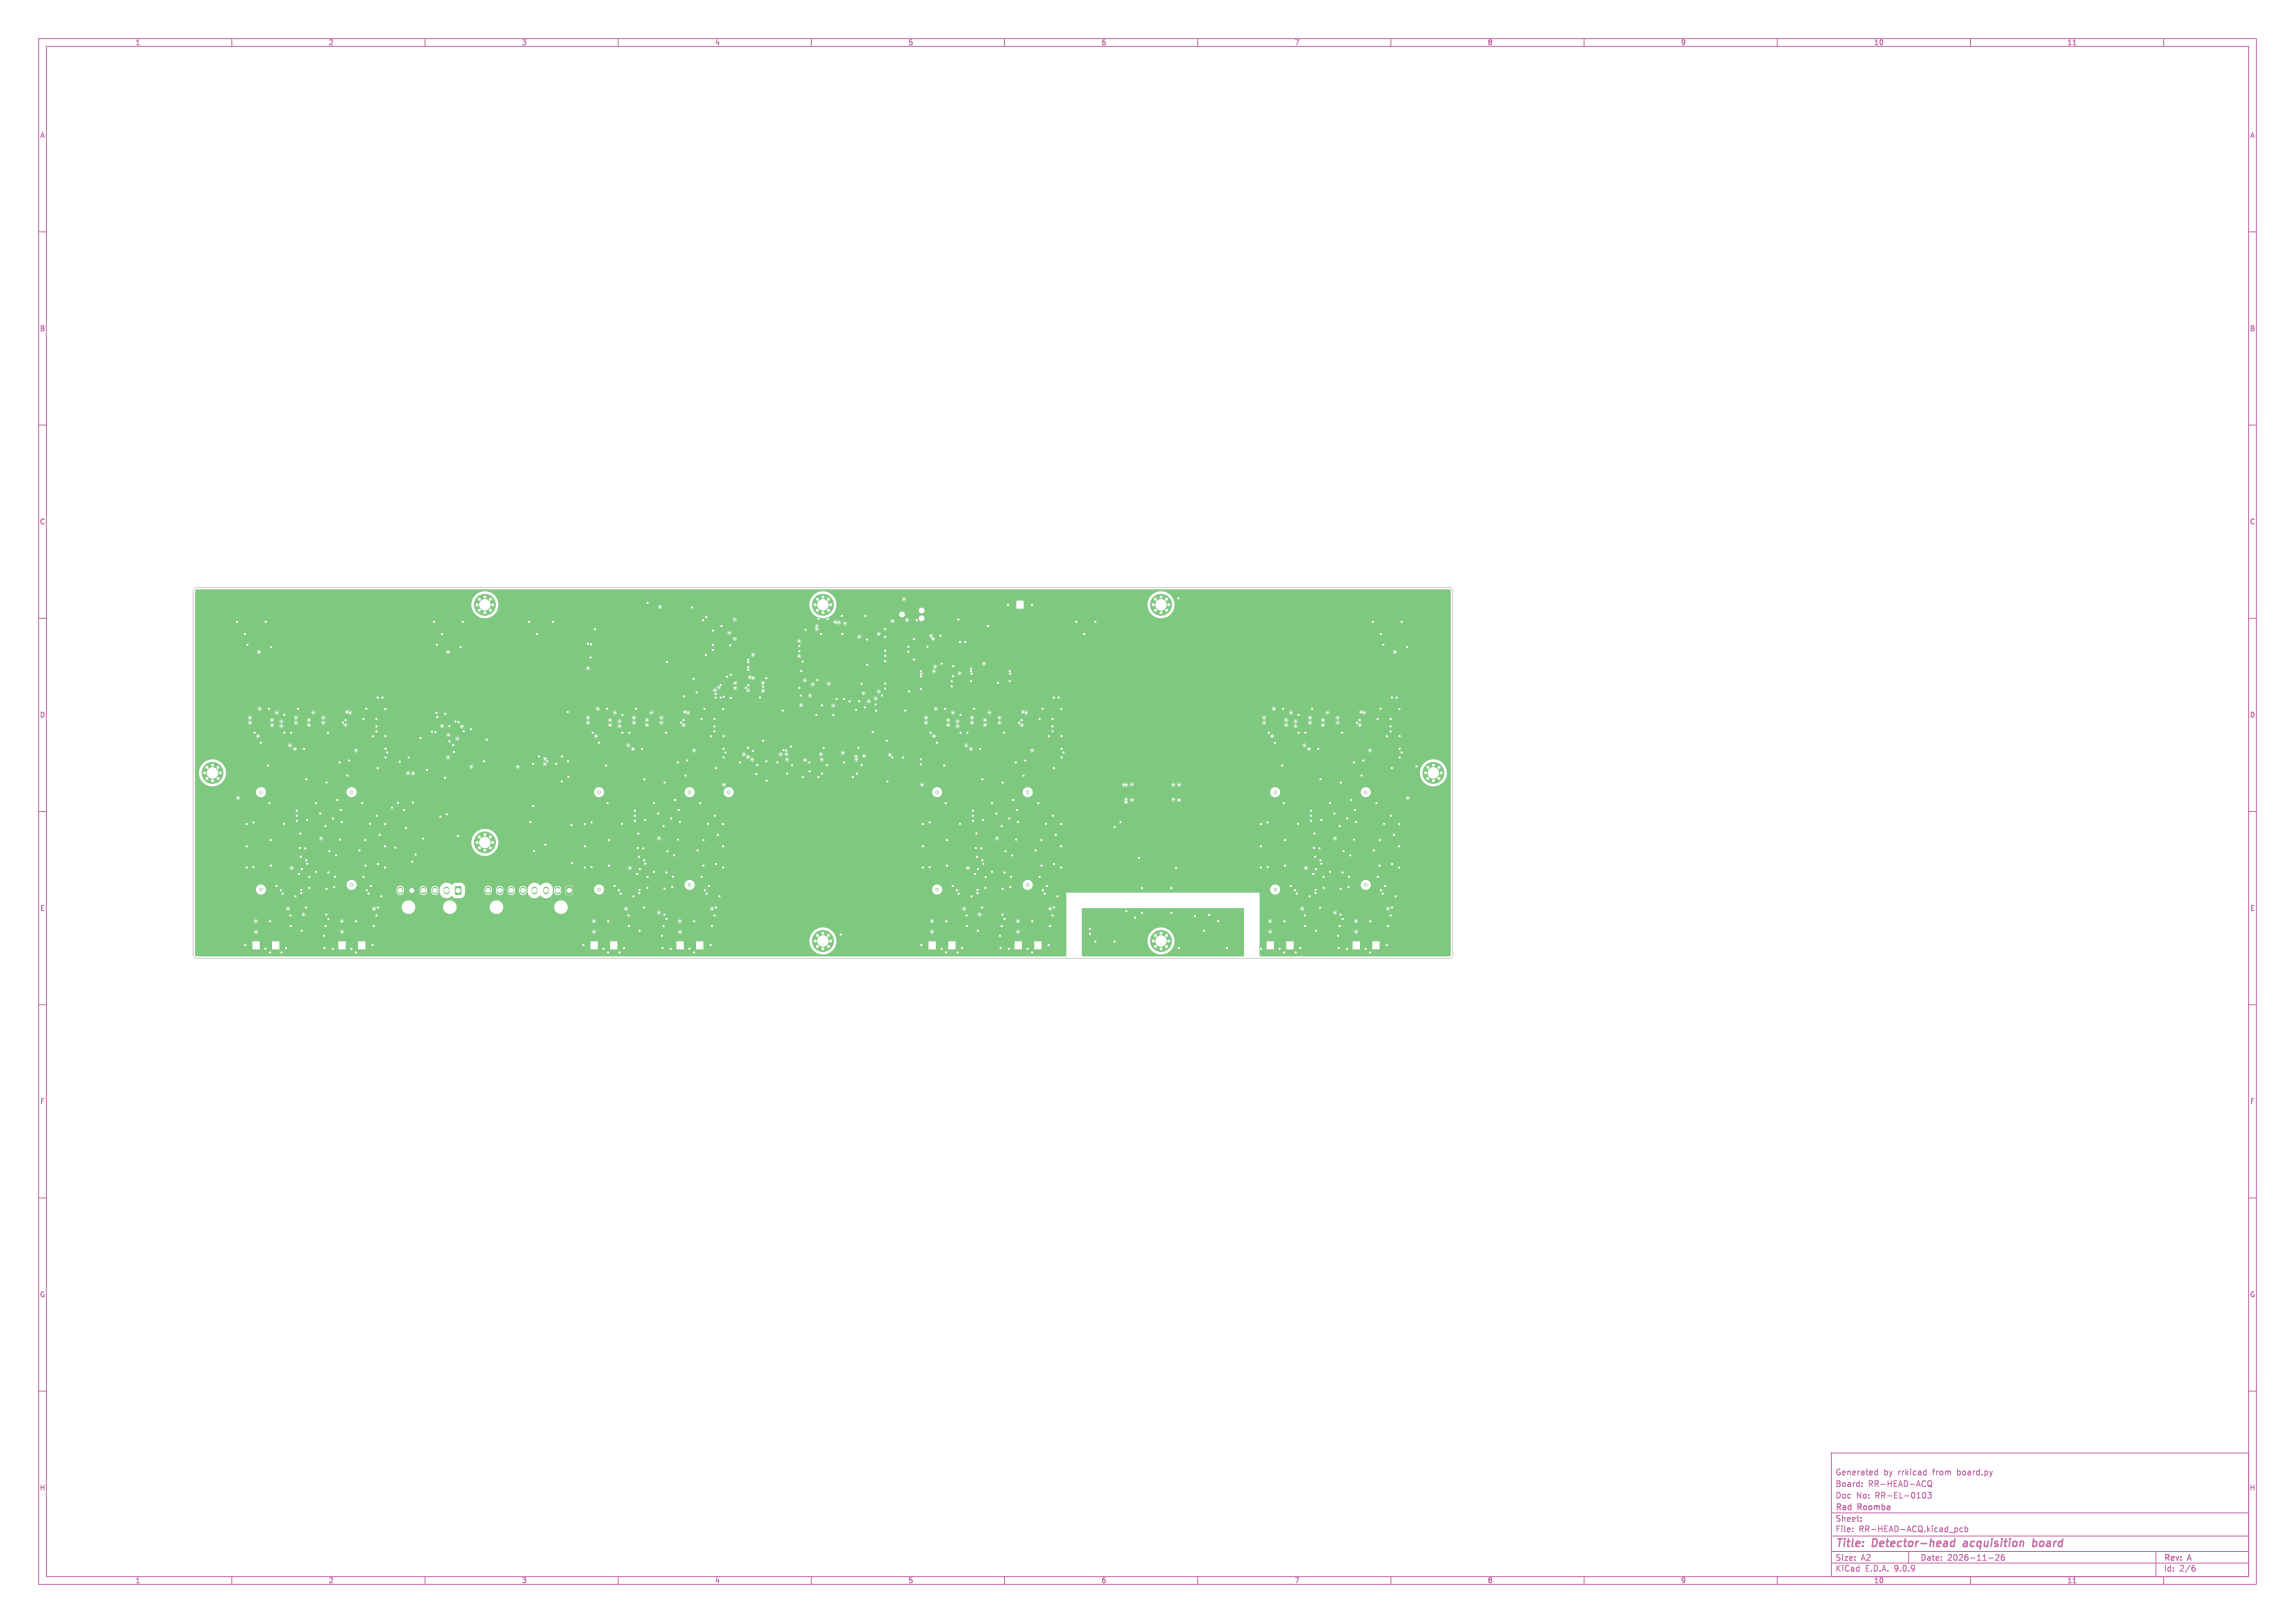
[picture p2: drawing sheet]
<svg xmlns="http://www.w3.org/2000/svg" width="594mm" height="420mm" viewBox="0 0 594 420" stroke-linecap="round" stroke-linejoin="round" font-family="sans-serif">
<defs><g id="words">
<g font-size="2.8" fill="#c872ab">
<text x="475" y="400.9">Title:</text>
<text x="484.7" y="400.9">Detector-head</text>
<text x="509.1" y="400.9">acquisition</text>
<text x="527.8" y="400.9">board</text>
</g>
<g font-size="2.1" fill="#c872ab">
<text x="475" y="382">Generated</text>
<text x="487.5" y="382">by</text>
<text x="491.3" y="382">rrkicad</text>
<text x="500.4" y="382">from</text>
<text x="506.8" y="382">board.py</text>
<text x="475" y="388">Doc</text>
<text x="475" y="385">Board:</text>
<text x="480.4" y="388">No:</text>
<text x="483.5" y="385">RR-HEAD-ACQ</text>
<text x="485.4" y="388">RR-EL-0103</text>
<text x="475" y="394">Sheet:</text>
<text x="475" y="391.2">Rad</text>
<text x="481" y="391.2">Roomba</text>
<text x="475" y="396.7">File:</text>
<text x="481.1" y="396.7">RR-HEAD-ACQ.kicad_pcb</text>
<text x="475" y="406.9">KiCad</text>
<text x="475" y="404.1">Size:</text>
<text x="481.7" y="404.1">A2</text>
<text x="482.7" y="406.9">E.D.A.</text>
<text x="490.3" y="406.9">9.0.9</text>
<text x="497" y="404.1">Date:</text>
<text x="504" y="404.1">2026-11-26</text>
<text x="560" y="404.3">Rev:</text>
<text x="560" y="406.9">Id:</text>
<text x="564.1" y="406.9">2/6</text>
<text x="566.4" y="404.3">A</text>
</g>
<g font-size="1.8" fill="#c872ab">
<text x="35" y="11.9">1</text>
<text x="85" y="11.9">2</text>
<text x="135" y="11.9">3</text>
<text x="185" y="11.9">4</text>
<text x="235" y="11.9">5</text>
<text x="285" y="11.9">6</text>
<text x="335" y="11.9">7</text>
<text x="385" y="11.9">8</text>
<text x="435" y="11.9">9</text>
<text x="485" y="11.9">10</text>
<text x="535" y="11.9">11</text>
<text x="10.3" y="35.9">A</text>
<text x="582.4" y="35.9">A</text>
<text x="10.3" y="85.9">B</text>
<text x="582.3" y="85.9">B</text>
<text x="10.3" y="135.9">C</text>
<text x="582.3" y="135.9">C</text>
<text x="10.3" y="185.9">D</text>
<text x="582.3" y="185.9">D</text>
<text x="10.3" y="235.9">E</text>
<text x="582.3" y="235.9">E</text>
<text x="10.3" y="285.9">F</text>
<text x="582.4" y="285.9">F</text>
<text x="10.3" y="335.9">G</text>
<text x="582.3" y="335.9">G</text>
<text x="10.2" y="385.9">H</text>
<text x="582.2" y="385.9">H</text>
<text x="35" y="409.9">1</text>
<text x="85" y="409.9">2</text>
<text x="135" y="409.9">3</text>
<text x="185" y="409.9">4</text>
<text x="235" y="409.9">5</text>
<text x="285" y="409.9">6</text>
<text x="335" y="409.9">7</text>
<text x="385" y="409.9">8</text>
<text x="435" y="409.9">9</text>
<text x="485" y="409.9">10</text>
<text x="535" y="409.9">11</text>
</g>
</g></defs>
<g fill="none" stroke="#c872ab" stroke-width=".26">
<path d="M10 10h574v400h-574zM12 12h570v396h-570zM60 10v2M110 10v2M160 10v2M210 10v2M260 10v2M310 10v2M360 10v2M410 10v2M460 10v2M510 10v2"/>
<path d="M536.6 11.6h.7M560 10v2M10 60h2M582 60h2M10 110h2M582 110h2M10 160h2M582 160h2M10 210h2M582 210h2M10 260h2M582 260h2"/>
<path d="M10 310h2M582 310h2M10 360h2M474 376h108v32h-108zM582 360h2M474 397.5h108M474 391.5h108M479.5 396.2v.2M479.5 395.4v.2M481.7 393.5v.2M481.7 392.7v.2M482 384.5v.2"/>
<path d="M482 383.7v.2M485.4 381.6h.6M485.4 380.7h.6M486 380.2v1.5M497.6 386.7l.4-.5a.8 .8 0 0 1 .5 .7 .8 .8 0 0 1-.5 .8l-.4-.6M498.1 380.7h.4M498.5 381.6l-.4 .1M498.5 380.2v1.5M499 386.2h.9l-.5 .5 .4 .2v.6l-.2 .2-.6-.2M499 383.4l.3-.2a.5 .5 0 0 1 .7 .5v.5a.5 .5 0 0 1-.5 .5 .5 .5 0 0 1-.5-.5zM499.2 384.3l.8 .5M506.4 395.4l.3 .3v.4l-.3 .3"/>
<path d="M508 395.4h-.5l-.3 .3 .2 .6h.6M508.6 395.4h.4l.3 .3-.1 .6h-.6M508.6 394.9v1.5M515.7 380.7l-.4 1M60 408v2M110 408v2M160 408v2M210 408v2M260 408v2M310 408v2M360 408v2M410 408v2"/>
<path d="M460 408v2M474 404.5h108M474 401.5h108M494 401.5v3M510 408v2M514.7 403.2h1.2M517.3 402.4v.5l-.8 .9h.9M518.2 402.4l-.2 1.1 .2 .3 .5-.2v-.7l-.5-.1-.2 .3M536.6 409.6h.7M558 401.5v6.5M560 408v2M567.6 405.6l.6 .3-.1 .5-.5 .2"/>
<path d="M568 405.1h-.4"/>
</g>
<path d="M505.9 399h-.8l-.3 .8 .4 .4 .5-.1M506 398.2l-.3 2M508.3 399.5l-.2 .4 .3 .3M526.3 399h.7M526.4 398.2l-.3 2M527 400l-.3 .2-.6-.1" fill="none" stroke="#c872ab" stroke-width=".4"/>
<g fill="#7fc87f" stroke="#7fc87f" stroke-width=".26">
<path d="M146.7 229.5h1.3v1.9h-1.3z"/>
<path d="M117.9 229.5h1.4v1.9h-1.4z"/>
<circle cx="123.5" cy="156.5" r=".4"/>
<circle cx="124.1" cy="155.1" r=".4"/>
<circle cx="124.1" cy="157.9" r=".4"/>
<circle cx="125.5" cy="154.5" r=".4"/>
<circle cx="125.5" cy="156.5" r="2.7"/>
<circle cx="125.5" cy="158.5" r=".4"/>
<circle cx="126.9" cy="155.1" r=".4"/>
<circle cx="126.9" cy="157.9" r=".4"/>
<circle cx="127.5" cy="156.5" r=".4"/>
<circle cx="211" cy="156.5" r=".4"/>
<circle cx="211.6" cy="155.1" r=".4"/>
<circle cx="211.6" cy="157.9" r=".4"/>
<circle cx="213" cy="154.5" r=".4"/>
<circle cx="213" cy="156.5" r="2.7"/>
<circle cx="213" cy="158.5" r=".4"/>
<circle cx="214.4" cy="155.1" r=".4"/>
<circle cx="214.4" cy="157.9" r=".4"/>
<circle cx="215" cy="156.5" r=".4"/>
<circle cx="298.5" cy="243.5" r=".4"/>
<circle cx="299.1" cy="242.1" r=".4"/>
<circle cx="299.1" cy="244.9" r=".4"/>
<circle cx="300.5" cy="241.5" r=".4"/>
<circle cx="300.5" cy="243.5" r="2.7"/>
<circle cx="300.5" cy="245.5" r=".4"/>
<circle cx="301.9" cy="242.1" r=".4"/>
<circle cx="301.9" cy="244.9" r=".4"/>
<circle cx="302.5" cy="243.5" r=".4"/>
<circle cx="298.5" cy="156.5" r=".4"/>
<circle cx="299.1" cy="155.1" r=".4"/>
<circle cx="299.1" cy="157.9" r=".4"/>
<circle cx="300.5" cy="154.5" r=".4"/>
<circle cx="300.5" cy="156.5" r="2.7"/>
<circle cx="300.5" cy="158.5" r=".4"/>
<circle cx="301.9" cy="155.1" r=".4"/>
<circle cx="301.9" cy="157.9" r=".4"/>
<circle cx="302.5" cy="156.5" r=".4"/>
<circle cx="53" cy="200" r=".4"/>
<circle cx="53.6" cy="198.6" r=".4"/>
<circle cx="53.6" cy="201.4" r=".4"/>
<circle cx="55" cy="198" r=".4"/>
<circle cx="55" cy="200" r="2.7"/>
<circle cx="55" cy="202" r=".4"/>
<circle cx="56.4" cy="198.6" r=".4"/>
<circle cx="56.4" cy="201.4" r=".4"/>
<circle cx="57" cy="200" r=".4"/>
<circle cx="123.5" cy="218" r=".4"/>
<circle cx="124.1" cy="216.6" r=".4"/>
<circle cx="124.1" cy="219.4" r=".4"/>
<circle cx="125.5" cy="216" r=".4"/>
<circle cx="125.5" cy="218" r="2.7"/>
<circle cx="125.5" cy="220" r=".4"/>
<circle cx="126.9" cy="216.6" r=".4"/>
<circle cx="126.9" cy="219.4" r=".4"/>
<circle cx="127.5" cy="218" r=".4"/>
<circle cx="211" cy="243.5" r=".4"/>
<circle cx="211.6" cy="242.1" r=".4"/>
<circle cx="211.6" cy="244.9" r=".4"/>
<circle cx="213" cy="241.5" r=".4"/>
<circle cx="213" cy="243.5" r="2.7"/>
<circle cx="213" cy="245.5" r=".4"/>
<circle cx="214.4" cy="242.1" r=".4"/>
<circle cx="214.4" cy="244.9" r=".4"/>
<circle cx="215" cy="243.5" r=".4"/>
<circle cx="369" cy="200" r=".4"/>
<circle cx="369.6" cy="198.6" r=".4"/>
<circle cx="369.6" cy="201.4" r=".4"/>
<circle cx="371" cy="198" r=".4"/>
<circle cx="371" cy="200" r="2.7"/>
<circle cx="371" cy="202" r=".4"/>
<circle cx="372.4" cy="198.6" r=".4"/>
<circle cx="372.4" cy="201.4" r=".4"/>
<circle cx="373" cy="200" r=".4"/>
<circle cx="86.1" cy="245.5" r=".3"/>
<circle cx="326.3" cy="219" r=".3"/>
<circle cx="246.3" cy="177.6" r=".3"/>
<circle cx="234.3" cy="183.9" r=".3"/>
<circle cx="138.2" cy="220.2" r=".3"/>
<circle cx="245.1" cy="217.4" r=".3"/>
<circle cx="203.7" cy="200.2" r=".3"/>
<circle cx="358.5" cy="229.2" r=".3"/>
<circle cx="244.9" cy="246.5" r=".3"/>
<circle cx="359.3" cy="239.7" r=".3"/>
<circle cx="184.9" cy="186" r=".3"/>
<circle cx="186.5" cy="177.2" r=".3"/>
<circle cx="335.6" cy="231.2" r=".3"/>
<circle cx="86.7" cy="226.9" r=".3"/>
<circle cx="272.8" cy="198.8" r=".3"/>
<circle cx="272.4" cy="236.9" r=".3"/>
<circle cx="189" cy="167" r=".3"/>
<circle cx="93.7" cy="207.8" r=".3"/>
<circle cx="275.2" cy="194.7" r=".3"/>
<circle cx="90.4" cy="196.8" r=".3"/>
<circle cx="353.5" cy="245.5" r=".3"/>
<circle cx="177.9" cy="196.8" r=".3"/>
<circle cx="304.4" cy="224.7" r=".3"/>
<circle cx="261.5" cy="174.3" r=".3"/>
<circle cx="198.3" cy="175.5" r=".3"/>
<circle cx="98.7" cy="232" r=".3"/>
<circle cx="170.4" cy="210.5" r=".3"/>
<circle cx="272.8" cy="180.5" r=".3"/>
<circle cx="97.4" cy="188" r=".3"/>
<circle cx="341.8" cy="222.6" r=".3"/>
<circle cx="184.5" cy="168.2" r=".3"/>
<circle cx="271.5" cy="190.5" r=".3"/>
<circle cx="187.3" cy="193.8" r=".3"/>
<circle cx="117.5" cy="194.6" r=".3"/>
<circle cx="259.5" cy="202.5" r=".3"/>
<circle cx="331.2" cy="245.5" r=".3"/>
<circle cx="185.3" cy="223.6" r=".3"/>
<circle cx="77.6" cy="219.4" r=".3"/>
<circle cx="211.3" cy="185" r=".3"/>
<circle cx="166.8" cy="201.7" r=".3"/>
<circle cx="85" cy="237.8" r=".3"/>
<circle cx="272.8" cy="223.6" r=".3"/>
<circle cx="179.6" cy="246.5" r=".3"/>
<circle cx="332.1" cy="183.4" r=".3"/>
<circle cx="209.5" cy="197.3" r=".3"/>
<circle cx="228.3" cy="180" r=".3"/>
<circle cx="147" cy="197" r=".3"/>
<circle cx="236.5" cy="165.3" r=".3"/>
<circle cx="348.6" cy="245.5" r=".3"/>
<circle cx="69.7" cy="207.8" r=".3"/>
<circle cx="181.3" cy="207.8" r=".3"/>
<circle cx="249" cy="245.4" r=".3"/>
<circle cx="245.1" cy="224" r=".3"/>
<circle cx="143.2" cy="160.9" r=".3"/>
<circle cx="100.2" cy="194.7" r=".3"/>
<circle cx="261.3" cy="173.7" r=".3"/>
<circle cx="207.7" cy="171.2" r=".3"/>
<circle cx="165.1" cy="219.4" r=".3"/>
<circle cx="186.5" cy="180.5" r=".3"/>
<circle cx="162.7" cy="236.9" r=".3"/>
<circle cx="341.2" cy="193.8" r=".3"/>
<circle cx="183.5" cy="229.2" r=".3"/>
<circle cx="153" cy="166.7" r=".3"/>
<circle cx="78.1" cy="224.9" r=".3"/>
<circle cx="115.2" cy="201.3" r=".3"/>
<circle cx="352.9" cy="196.8" r=".3"/>
<circle cx="259.3" cy="239.7" r=".3"/>
<circle cx="350.5" cy="217.3" r=".3"/>
<circle cx="332.4" cy="246.5" r=".3"/>
<circle cx="248.6" cy="185" r=".3"/>
<circle cx="271" cy="229.2" r=".3"/>
<circle cx="267.2" cy="238.4" r=".3"/>
<circle cx="180.6" cy="220.1" r=".3"/>
<circle cx="229.5" cy="191.7" r=".3"/>
<circle cx="76.8" cy="212.4" r=".3"/>
<circle cx="84.5" cy="230" r=".3"/>
<circle cx="270.4" cy="231.2" r=".3"/>
<circle cx="346.9" cy="236.7" r=".3"/>
<circle cx="167.6" cy="156" r=".3"/>
<circle cx="92.2" cy="238.4" r=".3"/>
<circle cx="76.5" cy="232" r=".3"/>
<circle cx="251.8" cy="212.4" r=".3"/>
<circle cx="96.4" cy="244.6" r=".3"/>
<circle cx="65.9" cy="189.6" r=".3"/>
<circle cx="178.5" cy="245.5" r=".3"/>
<circle cx="349.2" cy="226.9" r=".3"/>
<circle cx="251.8" cy="209.8" r=".3"/>
<circle cx="237.3" cy="160.5" r=".3"/>
<circle cx="340.1" cy="219.4" r=".3"/>
<circle cx="73.5" cy="213.2" r=".3"/>
<circle cx="70.2" cy="167.5" r=".3"/>
<circle cx="193.7" cy="171.3" r=".3"/>
<circle cx="216.5" cy="180.9" r=".3"/>
<circle cx="280.6" cy="164.1" r=".3"/>
<circle cx="179.7" cy="238.4" r=".3"/>
<circle cx="340.5" cy="231.1" r=".3"/>
<circle cx="204.7" cy="193.2" r=".3"/>
<circle cx="118.5" cy="216.3" r=".3"/>
<circle cx="272.8" cy="234.8" r=".3"/>
<circle cx="187.1" cy="224.5" r=".3"/>
<circle cx="351.9" cy="186.4" r=".3"/>
<circle cx="328.1" cy="224.4" r=".3"/>
<circle cx="115.6" cy="210.7" r=".3"/>
<circle cx="359.9" cy="189.3" r=".3"/>
<circle cx="75.2" cy="236.9" r=".3"/>
<circle cx="272.4" cy="186" r=".3"/>
<circle cx="337.7" cy="236.9" r=".3"/>
<circle cx="274.7" cy="224.5" r=".3"/>
<circle cx="339.3" cy="212.4" r=".3"/>
<circle cx="340.2" cy="215.7" r=".3"/>
<circle cx="206.9" cy="178" r=".3"/>
<circle cx="88" cy="217.3" r=".3"/>
<circle cx="117.3" cy="192.8" r=".3"/>
<circle cx="103" cy="207.7" r=".3"/>
<circle cx="205" cy="198" r=".3"/>
<circle cx="256.8" cy="207.8" r=".3"/>
<circle cx="354.7" cy="238.4" r=".3"/>
<circle cx="235.1" cy="168.6" r=".3"/>
<circle cx="97.4" cy="186" r=".3"/>
<circle cx="244.6" cy="183.4" r=".3"/>
<circle cx="274.8" cy="193.8" r=".3"/>
<circle cx="98.3" cy="216" r=".3"/>
<circle cx="238.3" cy="197.8" r=".3"/>
<circle cx="218" cy="164.1" r=".3"/>
<circle cx="194.8" cy="194.3" r=".3"/>
<circle cx="207.8" cy="201.1" r=".3"/>
<circle cx="212.5" cy="164.1" r=".3"/>
<circle cx="87.9" cy="197.3" r=".3"/>
<circle cx="121.8" cy="188.7" r=".3"/>
<circle cx="105.7" cy="196" r=".3"/>
<circle cx="337.9" cy="189.6" r=".3"/>
<circle cx="165.6" cy="240.8" r=".3"/>
<circle cx="354.6" cy="246.5" r=".3"/>
<circle cx="283.5" cy="160.9" r=".3"/>
<circle cx="345.4" cy="210.5" r=".3"/>
<circle cx="152.2" cy="166.6" r=".3"/>
<circle cx="336" cy="213.2" r=".3"/>
<circle cx="182.9" cy="231.2" r=".3"/>
<circle cx="267.1" cy="156.5" r=".3"/>
<circle cx="196.7" cy="180.5" r=".3"/>
<circle cx="172.7" cy="171.3" r=".3"/>
<circle cx="266" cy="245.5" r=".3"/>
<circle cx="185.3" cy="234.8" r=".3"/>
<circle cx="226.6" cy="182.3" r=".3"/>
<circle cx="356.6" cy="226.9" r=".3"/>
<circle cx="344.2" cy="207.8" r=".3"/>
<circle cx="235.3" cy="178.9" r=".3"/>
<circle cx="61.3" cy="160.9" r=".3"/>
<circle cx="268.7" cy="207.8" r=".3"/>
<circle cx="187.1" cy="219" r=".3"/>
<circle cx="267.1" cy="246.5" r=".3"/>
<circle cx="185.8" cy="216" r=".3"/>
<circle cx="203.5" cy="194.2" r=".3"/>
<circle cx="101.5" cy="209" r=".3"/>
<circle cx="348.7" cy="211.8" r=".3"/>
<circle cx="229.1" cy="178.2" r=".3"/>
<circle cx="97.5" cy="211.1" r=".3"/>
<circle cx="162.8" cy="239.7" r=".3"/>
<circle cx="88.2" cy="209.6" r=".3"/>
<circle cx="214.2" cy="160.2" r=".3"/>
<circle cx="221.6" cy="183.7" r=".3"/>
<circle cx="347.5" cy="225.8" r=".3"/>
<circle cx="273.3" cy="216" r=".3"/>
<circle cx="288.5" cy="214" r=".3"/>
<circle cx="274.8" cy="190.5" r=".3"/>
<circle cx="240.1" cy="167.4" r=".3"/>
<circle cx="361.2" cy="232" r=".3"/>
<circle cx="95.4" cy="231.2" r=".3"/>
<circle cx="88.5" cy="212.7" r=".3"/>
<circle cx="116.3" cy="187.9" r=".3"/>
<circle cx="84.3" cy="239.7" r=".3"/>
<circle cx="165.5" cy="231.1" r=".3"/>
<circle cx="118.7" cy="186.9" r=".3"/>
<circle cx="269.8" cy="183.4" r=".3"/>
<circle cx="350.4" cy="197.3" r=".3"/>
<circle cx="257.9" cy="210.5" r=".3"/>
<circle cx="187.2" cy="183.5" r=".3"/>
<circle cx="347.5" cy="237.8" r=".3"/>
<circle cx="346.8" cy="239.7" r=".3"/>
<circle cx="84.4" cy="236.7" r=".3"/>
<circle cx="151" cy="244.6" r=".3"/>
<circle cx="171.3" cy="242.2" r=".3"/>
<circle cx="253.1" cy="224.9" r=".3"/>
<circle cx="67.5" cy="192.2" r=".3"/>
<circle cx="258.8" cy="242.2" r=".3"/>
<circle cx="263" cy="217.3" r=".3"/>
<circle cx="357.1" cy="217.4" r=".3"/>
<circle cx="223.8" cy="183.1" r=".3"/>
<circle cx="269.6" cy="224" r=".3"/>
<circle cx="251.5" cy="232" r=".3"/>
<circle cx="193.7" cy="172.7" r=".3"/>
<circle cx="126" cy="191.4" r=".3"/>
<circle cx="160.2" cy="230.4" r=".3"/>
<circle cx="116.3" cy="191.8" r=".3"/>
<circle cx="352.4" cy="200.7" r=".3"/>
<circle cx="263.2" cy="209.6" r=".3"/>
<circle cx="254.3" cy="201.7" r=".3"/>
<circle cx="171.7" cy="213.8" r=".3"/>
<circle cx="171.5" cy="245.4" r=".3"/>
<circle cx="119.8" cy="160.9" r=".3"/>
<circle cx="99.7" cy="224.5" r=".3"/>
<circle cx="159.1" cy="229.2" r=".3"/>
<circle cx="229.1" cy="171.1" r=".3"/>
<circle cx="120" cy="189.2" r=".3"/>
<circle cx="139.5" cy="195.7" r=".3"/>
<circle cx="269.1" cy="226.9" r=".3"/>
<circle cx="157.4" cy="238.4" r=".3"/>
<circle cx="78" cy="230.3" r=".3"/>
<circle cx="165.5" cy="230.3" r=".3"/>
<circle cx="157.6" cy="224" r=".3"/>
<circle cx="137" cy="160.9" r=".3"/>
<circle cx="78.7" cy="193.8" r=".3"/>
<circle cx="109.6" cy="217" r=".3"/>
<circle cx="218.5" cy="197.3" r=".3"/>
<circle cx="229.1" cy="168.4" r=".3"/>
<circle cx="157.2" cy="207.8" r=".3"/>
<circle cx="84.3" cy="213.8" r=".3"/>
<circle cx="167.6" cy="229.8" r=".3"/>
<circle cx="259.3" cy="213.8" r=".3"/>
<circle cx="213.2" cy="193.5" r=".3"/>
<circle cx="81.7" cy="225.6" r=".3"/>
<circle cx="164" cy="232" r=".3"/>
<circle cx="196" cy="198" r=".3"/>
<circle cx="336.1" cy="185" r=".3"/>
<circle cx="335.2" cy="230.4" r=".3"/>
<circle cx="80.1" cy="229.8" r=".3"/>
<circle cx="185.3" cy="198.8" r=".3"/>
<circle cx="362.8" cy="194.7" r=".3"/>
<circle cx="351" cy="212.7" r=".3"/>
<circle cx="68.8" cy="160.9" r=".3"/>
<circle cx="346.3" cy="242.2" r=".3"/>
<circle cx="225.9" cy="189.4" r=".3"/>
<circle cx="261.7" cy="226.9" r=".3"/>
<circle cx="252.9" cy="221.7" r=".3"/>
<circle cx="240.9" cy="189.6" r=".3"/>
<circle cx="76.8" cy="211.1" r=".3"/>
<circle cx="95.7" cy="213.2" r=".3"/>
<circle cx="242.5" cy="192.2" r=".3"/>
<circle cx="331.9" cy="198.1" r=".3"/>
<circle cx="251.3" cy="173" r=".3"/>
<circle cx="219.9" cy="181.5" r=".3"/>
<circle cx="111.8" cy="189.3" r=".3"/>
<circle cx="175.7" cy="209.6" r=".3"/>
<circle cx="69.4" cy="198.1" r=".3"/>
<circle cx="248.1" cy="160.3" r=".3"/>
<circle cx="96.5" cy="190.5" r=".3"/>
<circle cx="86.5" cy="229.5" r=".3"/>
<circle cx="164.9" cy="226.1" r=".3"/>
<circle cx="244.4" cy="198.1" r=".3"/>
<circle cx="160.6" cy="231.2" r=".3"/>
<circle cx="115.2" cy="184.7" r=".3"/>
<circle cx="73.1" cy="231.2" r=".3"/>
<circle cx="79.5" cy="212.2" r=".3"/>
<circle cx="254.2" cy="234.9" r=".3"/>
<circle cx="138" cy="197.7" r=".3"/>
<circle cx="117.9" cy="186.7" r=".3"/>
<circle cx="84.9" cy="189.6" r=".3"/>
<circle cx="355.3" cy="160.9" r=".3"/>
<circle cx="119.2" cy="167.5" r=".3"/>
<circle cx="169.2" cy="225.6" r=".3"/>
<circle cx="189.1" cy="174.6" r=".3"/>
<circle cx="332.6" cy="224" r=".3"/>
<circle cx="252.1" cy="183.4" r=".3"/>
<circle cx="250.2" cy="236.9" r=".3"/>
<circle cx="144" cy="197.7" r=".3"/>
<circle cx="246.3" cy="176.3" r=".3"/>
<circle cx="361.5" cy="180.5" r=".3"/>
<circle cx="261.2" cy="211.8" r=".3"/>
<circle cx="184.9" cy="236.9" r=".3"/>
<circle cx="256.8" cy="225.6" r=".3"/>
<circle cx="207.3" cy="180" r=".3"/>
<circle cx="229.1" cy="162.8" r=".3"/>
<circle cx="153.1" cy="212.8" r=".3"/>
<circle cx="180.3" cy="179.2" r=".3"/>
<circle cx="113.1" cy="166.8" r=".3"/>
<circle cx="362.2" cy="224.5" r=".3"/>
<circle cx="238.3" cy="178.3" r=".3"/>
<circle cx="72.7" cy="230.4" r=".3"/>
<circle cx="103.5" cy="197.1" r=".3"/>
<circle cx="238.3" cy="196.5" r=".3"/>
<circle cx="172.8" cy="220.3" r=".3"/>
<circle cx="79.5" cy="223.5" r=".3"/>
<circle cx="253" cy="231.1" r=".3"/>
<circle cx="238.3" cy="173.7" r=".3"/>
<circle cx="262" cy="221.4" r=".3"/>
<circle cx="145.5" cy="195.7" r=".3"/>
<circle cx="182.1" cy="224" r=".3"/>
<circle cx="85.3" cy="220.3" r=".3"/>
<circle cx="91" cy="245.5" r=".3"/>
<circle cx="184.3" cy="239.7" r=".3"/>
<circle cx="362.2" cy="183.5" r=".3"/>
<circle cx="156.2" cy="245.5" r=".3"/>
<circle cx="138" cy="208.6" r=".3"/>
<circle cx="161.1" cy="185" r=".3"/>
<circle cx="226.7" cy="183.9" r=".3"/>
<circle cx="251.8" cy="211.1" r=".3"/>
<circle cx="326.3" cy="213.3" r=".3"/>
<circle cx="238.8" cy="224.5" r=".3"/>
<circle cx="172" cy="202.5" r=".3"/>
<circle cx="161.5" cy="245.4" r=".3"/>
<circle cx="181.6" cy="226.9" r=".3"/>
<circle cx="157.1" cy="183.4" r=".3"/>
<circle cx="339.9" cy="226.1" r=".3"/>
<circle cx="68.7" cy="245.5" r=".3"/>
<circle cx="357.1" cy="224" r=".3"/>
<circle cx="85" cy="225.8" r=".3"/>
<circle cx="265.4" cy="196.8" r=".3"/>
<circle cx="182" cy="160.5" r=".3"/>
<circle cx="184.9" cy="189.3" r=".3"/>
<circle cx="262.2" cy="207" r=".3"/>
<circle cx="165.4" cy="221.7" r=".3"/>
<circle cx="70.1" cy="217.4" r=".3"/>
<circle cx="94.6" cy="217.4" r=".3"/>
<circle cx="97.7" cy="180.5" r=".3"/>
<circle cx="253.7" cy="193.8" r=".3"/>
<circle cx="244.9" cy="238.4" r=".3"/>
<circle cx="177.4" cy="200.7" r=".3"/>
<circle cx="269.9" cy="230.4" r=".3"/>
<circle cx="334.1" cy="229.2" r=".3"/>
<circle cx="259" cy="245.4" r=".3"/>
<circle cx="224.4" cy="172" r=".3"/>
<circle cx="172.5" cy="225.8" r=".3"/>
<circle cx="217.6" cy="241.8" r=".3"/>
<circle cx="259.5" cy="230" r=".3"/>
<circle cx="99.8" cy="196" r=".3"/>
<circle cx="349.8" cy="207" r=".3"/>
<circle cx="73.6" cy="189.6" r=".3"/>
<circle cx="290" cy="212.8" r=".3"/>
<circle cx="261.1" cy="245.5" r=".3"/>
<circle cx="151.3" cy="224.5" r=".3"/>
<circle cx="249.8" cy="166.1" r=".3"/>
<circle cx="211.6" cy="176" r=".3"/>
<circle cx="246.6" cy="229.2" r=".3"/>
<circle cx="264.4" cy="186.4" r=".3"/>
<circle cx="278.6" cy="160.9" r=".3"/>
<circle cx="77.1" cy="183.4" r=".3"/>
<circle cx="360.3" cy="180.5" r=".3"/>
<circle cx="253.1" cy="240.8" r=".3"/>
<circle cx="65.6" cy="212.8" r=".3"/>
<circle cx="110.5" cy="199.2" r=".3"/>
<circle cx="344.2" cy="225.6" r=".3"/>
<circle cx="147.1" cy="201" r=".3"/>
<circle cx="272.5" cy="211.1" r=".3"/>
<circle cx="76.8" cy="209.8" r=".3"/>
<circle cx="82.9" cy="210.5" r=".3"/>
<circle cx="254.3" cy="222.6" r=".3"/>
<circle cx="148.1" cy="223.4" r=".3"/>
<circle cx="336.5" cy="245.4" r=".3"/>
<circle cx="167" cy="223.5" r=".3"/>
<circle cx="97.7" cy="198.8" r=".3"/>
<circle cx="94.1" cy="226.9" r=".3"/>
<circle cx="182.8" cy="159.7" r=".3"/>
<circle cx="341.8" cy="201.7" r=".3"/>
<circle cx="347.7" cy="220.3" r=".3"/>
<circle cx="166.7" cy="234.9" r=".3"/>
<circle cx="104.5" cy="209.7" r=".3"/>
<circle cx="75.4" cy="189.6" r=".3"/>
<circle cx="206.9" cy="168.5" r=".3"/>
<circle cx="238.8" cy="219" r=".3"/>
<circle cx="106.9" cy="207.7" r=".3"/>
<circle cx="340.5" cy="230.3" r=".3"/>
<circle cx="235.1" cy="167.4" r=".3"/>
<circle cx="270.7" cy="213.2" r=".3"/>
<circle cx="273.7" cy="232" r=".3"/>
<circle cx="332.4" cy="238.4" r=".3"/>
<circle cx="295.6" cy="229.8" r=".3"/>
<circle cx="86.2" cy="211.8" r=".3"/>
<circle cx="341.7" cy="234.9" r=".3"/>
<circle cx="113.2" cy="185.6" r=".3"/>
<circle cx="252.4" cy="226.1" r=".3"/>
<circle cx="188.1" cy="175.1" r=".3"/>
<circle cx="65.6" cy="224.4" r=".3"/>
<circle cx="181.6" cy="186" r=".3"/>
<circle cx="224" cy="159.4" r=".3"/>
<circle cx="362.8" cy="160.9" r=".3"/>
<circle cx="84" cy="245.4" r=".3"/>
<circle cx="362.3" cy="193.8" r=".3"/>
<circle cx="212.7" cy="200.2" r=".3"/>
<circle cx="208.5" cy="163" r=".3"/>
<circle cx="89.9" cy="200.7" r=".3"/>
<circle cx="99" cy="180.5" r=".3"/>
<circle cx="112.3" cy="160.9" r=".3"/>
<circle cx="268.1" cy="220.1" r=".3"/>
<circle cx="112.9" cy="184.5" r=".3"/>
<circle cx="272.4" cy="189.3" r=".3"/>
<circle cx="339" cy="232" r=".3"/>
<circle cx="260" cy="225.8" r=".3"/>
<circle cx="77.4" cy="226.1" r=".3"/>
<circle cx="340.4" cy="221.7" r=".3"/>
<circle cx="183.2" cy="213.2" r=".3"/>
<circle cx="191.5" cy="197.3" r=".3"/>
<circle cx="187.3" cy="190.5" r=".3"/>
<circle cx="243.4" cy="164.5" r=".3"/>
<circle cx="269.1" cy="186" r=".3"/>
<circle cx="185.3" cy="180.5" r=".3"/>
<circle cx="179.5" cy="175.7" r=".3"/>
<circle cx="332.2" cy="207.8" r=".3"/>
<circle cx="264.9" cy="200.7" r=".3"/>
<circle cx="177" cy="180.2" r=".3"/>
<circle cx="97.4" cy="236.9" r=".3"/>
<circle cx="156.9" cy="198.1" r=".3"/>
<circle cx="112.7" cy="189.5" r=".3"/>
<circle cx="340.6" cy="240.8" r=".3"/>
<circle cx="326.4" cy="245.5" r=".3"/>
<circle cx="218.4" cy="180.9" r=".3"/>
<circle cx="340.6" cy="224.9" r=".3"/>
<circle cx="263.8" cy="187" r=".3"/>
<circle cx="248.5" cy="213.2" r=".3"/>
<circle cx="229.1" cy="176.9" r=".3"/>
<circle cx="211.8" cy="160.1" r=".3"/>
<circle cx="357.4" cy="164.1" r=".3"/>
<circle cx="359.9" cy="236.9" r=".3"/>
<circle cx="147.9" cy="213.5" r=".3"/>
<circle cx="137.2" cy="212.7" r=".3"/>
<circle cx="271.4" cy="244.6" r=".3"/>
<circle cx="260.9" cy="156.5" r=".3"/>
<circle cx="186.2" cy="232" r=".3"/>
<circle cx="360.3" cy="198.8" r=".3"/>
<circle cx="182.4" cy="230.4" r=".3"/>
<circle cx="240.6" cy="224.4" r=".3"/>
<circle cx="164.6" cy="183.4" r=".3"/>
<circle cx="70.1" cy="224" r=".3"/>
<circle cx="99.7" cy="213.3" r=".3"/>
<circle cx="246.7" cy="172.4" r=".3"/>
<circle cx="167" cy="212.2" r=".3"/>
<circle cx="176.9" cy="186.4" r=".3"/>
<circle cx="99.7" cy="183.5" r=".3"/>
<circle cx="238.8" cy="213.3" r=".3"/>
<circle cx="141.2" cy="218.6" r=".3"/>
<circle cx="63.4" cy="164.1" r=".3"/>
<circle cx="164.3" cy="209.8" r=".3"/>
<circle cx="173.6" cy="245.5" r=".3"/>
<circle cx="326.3" cy="224.5" r=".3"/>
<circle cx="261.5" cy="229.5" r=".3"/>
<circle cx="250.2" cy="239.7" r=".3"/>
<circle cx="212.8" cy="182.5" r=".3"/>
<circle cx="222.2" cy="193.5" r=".3"/>
<circle cx="145.4" cy="202.2" r=".3"/>
<circle cx="337.7" cy="239.7" r=".3"/>
<circle cx="97.8" cy="234.8" r=".3"/>
<circle cx="157.6" cy="217.4" r=".3"/>
<circle cx="193.6" cy="193.5" r=".3"/>
<circle cx="79.3" cy="201.7" r=".3"/>
<circle cx="356.6" cy="186" r=".3"/>
<circle cx="166.5" cy="219.5" r=".3"/>
<circle cx="182.1" cy="217.4" r=".3"/>
<circle cx="69.9" cy="246.5" r=".3"/>
<circle cx="215.7" cy="185" r=".3"/>
<circle cx="224.4" cy="165.5" r=".3"/>
<circle cx="108.8" cy="191" r=".3"/>
<circle cx="336.1" cy="189.6" r=".3"/>
<circle cx="161.1" cy="189.6" r=".3"/>
<circle cx="105.1" cy="214.3" r=".3"/>
<circle cx="165.6" cy="224.9" r=".3"/>
<circle cx="359.9" cy="188" r=".3"/>
<circle cx="364.2" cy="167.5" r=".3"/>
<circle cx="187.7" cy="194.7" r=".3"/>
<circle cx="94.1" cy="186" r=".3"/>
<circle cx="185" cy="211.1" r=".3"/>
<circle cx="79.3" cy="222.6" r=".3"/>
<circle cx="155" cy="192.2" r=".3"/>
<circle cx="79" cy="219.5" r=".3"/>
<circle cx="139" cy="164.1" r=".3"/>
<circle cx="357.4" cy="230.4" r=".3"/>
<circle cx="243.7" cy="171.7" r=".3"/>
<circle cx="359.9" cy="186" r=".3"/>
<circle cx="259.9" cy="189.6" r=".3"/>
<circle cx="171.9" cy="236.7" r=".3"/>
<circle cx="169.2" cy="207.8" r=".3"/>
<circle cx="97.4" cy="189.3" r=".3"/>
<circle cx="357.3" cy="183.4" r=".3"/>
<circle cx="346.5" cy="245.4" r=".3"/>
<circle cx="238.5" cy="174.4" r=".3"/>
<circle cx="263.5" cy="212.7" r=".3"/>
<circle cx="335.3" cy="246.5" r=".3"/>
<circle cx="164.3" cy="212.4" r=".3"/>
<circle cx="153.4" cy="189.6" r=".3"/>
<circle cx="206.9" cy="167.2" r=".3"/>
<circle cx="229.1" cy="164.8" r=".3"/>
<circle cx="339.6" cy="183.4" r=".3"/>
<circle cx="360.8" cy="216" r=".3"/>
<circle cx="153.1" cy="224.4" r=".3"/>
<circle cx="176" cy="212.7" r=".3"/>
<circle cx="332.6" cy="217.4" r=".3"/>
<circle cx="75.3" cy="239.7" r=".3"/>
<circle cx="221.7" cy="200.2" r=".3"/>
<circle cx="81.7" cy="207.8" r=".3"/>
<circle cx="360.3" cy="234.8" r=".3"/>
<circle cx="183.9" cy="244.6" r=".3"/>
<circle cx="87.3" cy="207" r=".3"/>
<circle cx="195.7" cy="200.3" r=".3"/>
<circle cx="154" cy="162.8" r=".3"/>
<circle cx="74" cy="245.4" r=".3"/>
<circle cx="362.2" cy="213.3" r=".3"/>
<circle cx="176.3" cy="187" r=".3"/>
<circle cx="255.1" cy="226.9" r=".3"/>
<circle cx="243.7" cy="245.5" r=".3"/>
<circle cx="271.7" cy="239.7" r=".3"/>
<circle cx="305" cy="154.8" r=".3"/>
<circle cx="174.7" cy="207" r=".3"/>
<circle cx="342.6" cy="229.8" r=".3"/>
<circle cx="63.9" cy="219" r=".3"/>
<circle cx="355.6" cy="220.1" r=".3"/>
<circle cx="274.7" cy="213.3" r=".3"/>
<circle cx="349" cy="229.5" r=".3"/>
<circle cx="92.1" cy="246.5" r=".3"/>
<circle cx="358.9" cy="244.6" r=".3"/>
<circle cx="202.6" cy="183.9" r=".3"/>
<circle cx="160.3" cy="246.5" r=".3"/>
<circle cx="229.1" cy="169.7" r=".3"/>
<circle cx="359" cy="190.5" r=".3"/>
<circle cx="83.8" cy="242.2" r=".3"/>
<circle cx="351.3" cy="187" r=".3"/>
<circle cx="172" cy="230" r=".3"/>
<circle cx="63.9" cy="213.3" r=".3"/>
<circle cx="294.8" cy="222" r=".3"/>
<circle cx="97.8" cy="223.6" r=".3"/>
<circle cx="77.7" cy="215.7" r=".3"/>
<circle cx="179.1" cy="157.2" r=".3"/>
<circle cx="173.7" cy="211.8" r=".3"/>
<circle cx="164.3" cy="211.1" r=".3"/>
<circle cx="162.9" cy="189.6" r=".3"/>
<circle cx="198.4" cy="202" r=".3"/>
<circle cx="72.8" cy="246.5" r=".3"/>
<circle cx="211.8" cy="201.1" r=".3"/>
<circle cx="161" cy="213.2" r=".3"/>
<circle cx="193" cy="178" r=".3"/>
<circle cx="78.1" cy="240.8" r=".3"/>
<circle cx="175.5" cy="217.3" r=".3"/>
<circle cx="238.5" cy="244.6" r=".3"/>
<circle cx="238.3" cy="175" r=".3"/>
<circle cx="94.6" cy="224" r=".3"/>
<circle cx="231" cy="196" r=".3"/>
<circle cx="64" cy="166.8" r=".3"/>
<circle cx="251.3" cy="173.7" r=".3"/>
<circle cx="182.3" cy="183.4" r=".3"/>
<circle cx="330" cy="192.2" r=".3"/>
<circle cx="172.5" cy="237.8" r=".3"/>
<circle cx="254" cy="219.5" r=".3"/>
<circle cx="141.7" cy="197" r=".3"/>
<circle cx="342.6" cy="226.9" r=".3"/>
<circle cx="356.3" cy="207.8" r=".3"/>
<circle cx="114.4" cy="164.1" r=".3"/>
<circle cx="78" cy="231.1" r=".3"/>
<circle cx="253" cy="230.3" r=".3"/>
<circle cx="362.2" cy="219" r=".3"/>
<circle cx="303.2" cy="229.8" r=".3"/>
<circle cx="251.5" cy="174.3" r=".3"/>
<circle cx="197.5" cy="177.7" r=".3"/>
<circle cx="184.9" cy="188" r=".3"/>
<circle cx="189.1" cy="180.6" r=".3"/>
<circle cx="193.7" cy="170.7" r=".3"/>
<circle cx="272.4" cy="188" r=".3"/>
<circle cx="260" cy="237.8" r=".3"/>
<circle cx="171.7" cy="239.7" r=".3"/>
<circle cx="255.8" cy="162" r=".3"/>
<circle cx="222.4" cy="181.5" r=".3"/>
<circle cx="260.3" cy="220.3" r=".3"/>
<circle cx="209.5" cy="199.6" r=".3"/>
<circle cx="366.6" cy="198.3" r=".3"/>
<circle cx="229.7" cy="202.2" r=".3"/>
<circle cx="247.8" cy="246.5" r=".3"/>
<circle cx="274" cy="180.5" r=".3"/>
<circle cx="172.4" cy="189.6" r=".3"/>
<circle cx="99.8" cy="190.5" r=".3"/>
<circle cx="201.2" cy="197.3" r=".3"/>
<circle cx="93.1" cy="220.1" r=".3"/>
<circle cx="362.3" cy="190.5" r=".3"/>
<circle cx="339.3" cy="209.8" r=".3"/>
<circle cx="347" cy="202.5" r=".3"/>
<circle cx="274.8" cy="196" r=".3"/>
<circle cx="207.4" cy="173.6" r=".3"/>
<circle cx="251.3" cy="176.3" r=".3"/>
<circle cx="71.6" cy="229.2" r=".3"/>
<circle cx="96" cy="229.2" r=".3"/>
<circle cx="202.8" cy="194.1" r=".3"/>
<circle cx="151.3" cy="213.3" r=".3"/>
<circle cx="346.8" cy="213.8" r=".3"/>
<circle cx="193.7" cy="177.3" r=".3"/>
<circle cx="197.5" cy="191.7" r=".3"/>
<circle cx="217.9" cy="159.4" r=".3"/>
<circle cx="77.9" cy="221.7" r=".3"/>
<circle cx="274.7" cy="219" r=".3"/>
<circle cx="125.2" cy="197" r=".3"/>
<circle cx="94.9" cy="230.4" r=".3"/>
<circle cx="357.9" cy="231.2" r=".3"/>
<circle cx="262.9" cy="197.3" r=".3"/>
<circle cx="250.4" cy="189.6" r=".3"/>
<circle cx="80.1" cy="226.9" r=".3"/>
<circle cx="94.8" cy="183.4" r=".3"/>
<circle cx="223" cy="176.9" r=".3"/>
<circle cx="174.5" cy="221.4" r=".3"/>
<circle cx="63.9" cy="224.5" r=".3"/>
<circle cx="274.7" cy="183.5" r=".3"/>
<circle cx="99.7" cy="219" r=".3"/>
<circle cx="198.4" cy="197" r=".3"/>
<circle cx="73.6" cy="185" r=".3"/>
<circle cx="102.3" cy="219.4" r=".3"/>
<circle cx="63.5" cy="244.6" r=".3"/>
<circle cx="360" cy="211.1" r=".3"/>
<circle cx="254.5" cy="212.2" r=".3"/>
<circle cx="69.6" cy="183.4" r=".3"/>
<circle cx="252.7" cy="215.7" r=".3"/>
<circle cx="358" cy="166.8" r=".3"/>
<circle cx="328.1" cy="212.8" r=".3"/>
<circle cx="165.2" cy="215.7" r=".3"/>
<circle cx="339.3" cy="211.1" r=".3"/>
<circle cx="184" cy="190.5" r=".3"/>
<circle cx="360.3" cy="223.6" r=".3"/>
<circle cx="233.7" cy="196" r=".3"/>
<circle cx="106.7" cy="223" r=".3"/>
<circle cx="96.7" cy="239.7" r=".3"/>
<circle cx="186.8" cy="162" r=".3"/>
<circle cx="187.3" cy="196" r=".3"/>
<circle cx="240.6" cy="212.8" r=".3"/>
<circle cx="185.2" cy="179.6" r=".3"/>
<circle cx="175.4" cy="197.3" r=".3"/>
<circle cx="342" cy="212.2" r=".3"/>
<circle cx="258.3" cy="176.7" r=".3"/>
<circle cx="252.6" cy="219.4" r=".3"/>
<circle cx="223" cy="198" r=".3"/>
<circle cx="254.5" cy="223.5" r=".3"/>
<circle cx="259.5" cy="236.7" r=".3"/>
<circle cx="99.8" cy="193.8" r=".3"/>
<circle cx="79.2" cy="234.9" r=".3"/>
<circle cx="255.1" cy="229.8" r=".3"/>
<circle cx="107.6" cy="221.1" r=".3"/>
<circle cx="69.9" cy="238.4" r=".3"/>
<circle cx="157.4" cy="246.5" r=".3"/>
<circle cx="220.7" cy="201.1" r=".3"/>
<circle cx="269.6" cy="217.4" r=".3"/>
<circle cx="247.7" cy="230.4" r=".3"/>
<circle cx="248.5" cy="166.1" r=".3"/>
<circle cx="341.5" cy="219.5" r=".3"/>
<circle cx="358.2" cy="213.2" r=".3"/>
<circle cx="244.8" cy="207.8" r=".3"/>
<circle cx="114" cy="211.3" r=".3"/>
<circle cx="187.2" cy="213.3" r=".3"/>
<circle cx="248.6" cy="189.6" r=".3"/>
<circle cx="152.9" cy="170.1" r=".3"/>
<circle cx="214" cy="198" r=".3"/>
<circle cx="87" cy="221.4" r=".3"/>
<circle cx="347" cy="230" r=".3"/>
<circle cx="146.9" cy="184.3" r=".3"/>
<circle cx="248.1" cy="231.2" r=".3"/>
<circle cx="89.4" cy="186.4" r=".3"/>
<circle cx="362.3" cy="196" r=".3"/>
<circle cx="184.5" cy="163.2" r=".3"/>
<circle cx="347.4" cy="189.6" r=".3"/>
<circle cx="167.6" cy="226.9" r=".3"/>
<circle cx="350.7" cy="209.6" r=".3"/>
<circle cx="349.5" cy="221.4" r=".3"/>
<circle cx="151.3" cy="219" r=".3"/>
<circle cx="184.5" cy="166.9" r=".3"/>
<circle cx="182.7" cy="169.5" r=".3"/>
<circle cx="236.5" cy="170.7" r=".3"/>
<circle cx="166.8" cy="222.6" r=".3"/>
<circle cx="328.4" cy="189.6" r=".3"/>
<circle cx="342" cy="223.5" r=".3"/>
<circle cx="193.7" cy="173.3" r=".3"/>
<circle cx="174.2" cy="226.9" r=".3"/>
<circle cx="88.8" cy="187" r=".3"/>
<circle cx="84.5" cy="202.5" r=".3"/>
<circle cx="174" cy="229.5" r=".3"/>
<circle cx="246.7" cy="175" r=".3"/>
<circle cx="261.3" cy="176.3" r=".3"/>
<circle cx="187.3" cy="180.3" r=".3"/>
<circle cx="166.2" cy="193.8" r=".3"/>
<circle cx="211.4" cy="162.1" r=".3"/>
<circle cx="230.3" cy="195.4" r=".3"/>
<circle cx="303.7" cy="206.9" r=".3"/>
<circle cx="190.3" cy="176.7" r=".3"/>
<circle cx="116" cy="168.7" r=".3"/>
<circle cx="185" cy="178.6" r=".3"/>
<circle cx="194.7" cy="196.6" r=".3"/>
<circle cx="203.7" cy="196.6" r=".3"/>
<circle cx="188.8" cy="163.7" r=".3"/>
<circle cx="292.9" cy="203" r=".3"/>
<circle cx="234.7" cy="160.5" r=".3"/>
<circle cx="221.7" cy="196.6" r=".3"/>
<circle cx="61.6" cy="206.4" r=".3"/>
<circle cx="231" cy="160.7" r=".3"/>
<circle cx="194.9" cy="175.4" r=".3"/>
<circle cx="305.1" cy="203.1" r=".3"/>
<circle cx="67" cy="168.7" r=".3"/>
<circle cx="242" cy="172.5" r=".3"/>
<circle cx="208.3" cy="176.1" r=".3"/>
<circle cx="217.1" cy="161.1" r=".3"/>
<circle cx="212.7" cy="196.6" r=".3"/>
<circle cx="254.7" cy="171.7" r=".3"/>
<circle cx="238.7" cy="203.1" r=".3"/>
<circle cx="197.5" cy="178.8" r=".3"/>
<circle cx="194.9" cy="169.4" r=".3"/>
<circle cx="170.6" cy="236.2" r=".3"/>
<circle cx="291.4" cy="206.9" r=".3"/>
<circle cx="214.5" cy="176.9" r=".3"/>
<circle cx="345.5" cy="236.2" r=".3"/>
<circle cx="206.9" cy="165.9" r=".3"/>
<circle cx="364.4" cy="206.4" r=".3"/>
<circle cx="223.5" cy="179.4" r=".3"/>
<circle cx="209.7" cy="180" r=".3"/>
<circle cx="208.4" cy="196.7" r=".3"/>
<circle cx="190.1" cy="160.3" r=".3"/>
<circle cx="212.4" cy="195.2" r=".3"/>
<circle cx="292.9" cy="207" r=".3"/>
<circle cx="218.7" cy="161.3" r=".3"/>
<circle cx="241.5" cy="165.3" r=".3"/>
<circle cx="223.6" cy="195.6" r=".3"/>
<circle cx="211.4" cy="162.8" r=".3"/>
<circle cx="186" cy="177.9" r=".3"/>
<circle cx="222.4" cy="164.7" r=".3"/>
<circle cx="227.4" cy="164" r=".3"/>
<circle cx="291.4" cy="203.1" r=".3"/>
<circle cx="241.7" cy="173.7" r=".3"/>
<circle cx="192.5" cy="195.2" r=".3"/>
<circle cx="170.8" cy="157.1" r=".3"/>
<circle cx="207.3" cy="182.5" r=".3"/>
<circle cx="224.8" cy="181.5" r=".3"/>
<circle cx="305.1" cy="207.1" r=".3"/>
<circle cx="248.4" cy="174.2" r=".3"/>
<circle cx="291.4" cy="207.6" r=".3"/>
<circle cx="290.8" cy="203.1" r=".3"/>
<circle cx="202" cy="195.2" r=".3"/>
<circle cx="203.5" cy="195.2" r=".3"/>
<circle cx="190.3" cy="178" r=".3"/>
<circle cx="233.9" cy="155.1" r=".3"/>
<circle cx="226.6" cy="180.8" r=".3"/>
<circle cx="241" cy="164.5" r=".3"/>
<circle cx="193.6" cy="195.9" r=".3"/>
<circle cx="221.6" cy="195.8" r=".3"/>
<circle cx="210.3" cy="177.1" r=".3"/>
<circle cx="253.5" cy="236.7" r=".3"/>
<circle cx="218.1" cy="194.8" r=".3"/>
<circle cx="303.7" cy="203.1" r=".3"/>
<circle cx="78.6" cy="236.7" r=".3"/>
<circle cx="197.5" cy="176.7" r=".3"/>
<circle cx="187.3" cy="203.1" r=".3"/>
<circle cx="190.1" cy="165.3" r=".3"/>
<circle cx="152.1" cy="172.9" r=".3"/>
<circle cx="215.7" cy="182.6" r=".3"/>
<circle cx="194.1" cy="175.3" r=".3"/>
<circle cx="193.7" cy="178.7" r=".3"/>
<circle cx="216.2" cy="161" r=".3"/>
<circle cx="227.4" cy="179" r=".3"/>
<circle cx="361" cy="168.7" r=".3"/>
<circle cx="206.9" cy="169.8" r=".3"/>
<circle cx="141" cy="196.4" r=".3"/>
<circle cx="134" cy="198.4" r=".3"/>
<circle cx="141" cy="197.7" r=".3"/>
<circle cx="105.6" cy="200.1" r=".3"/>
<circle cx="116.1" cy="190.2" r=".3"/>
<circle cx="122" cy="198.4" r=".3"/>
<circle cx="118.4" cy="191.1" r=".3"/>
<circle cx="119.5" cy="188" r=".3"/>
<circle cx="114.4" cy="187.9" r=".3"/>
<circle cx="106.9" cy="200.1" r=".3"/>
<circle cx="116" cy="196" r=".3"/>
<circle cx="249.6" cy="235.1" r=".3"/>
<circle cx="337.1" cy="235.1" r=".3"/>
<circle cx="75.5" cy="224.7" r=".3"/>
<circle cx="170.6" cy="217" r=".3"/>
<circle cx="184.3" cy="235.1" r=".3"/>
<circle cx="338" cy="224.7" r=".3"/>
<circle cx="74.6" cy="235.1" r=".3"/>
<circle cx="83.1" cy="217" r=".3"/>
<circle cx="258.1" cy="217" r=".3"/>
<circle cx="250.5" cy="224.7" r=".3"/>
<circle cx="345.6" cy="217" r=".3"/>
<circle cx="162.1" cy="235.1" r=".3"/>
<circle cx="359.3" cy="235.1" r=".3"/>
<circle cx="163" cy="224.7" r=".3"/>
<circle cx="96.8" cy="235.1" r=".3"/>
<circle cx="271.8" cy="235.1" r=".3"/>
<circle cx="160.3" cy="187.9" r=".3"/>
<circle cx="342.4" cy="186.4" r=".3"/>
<circle cx="251.6" cy="187" r=".3"/>
<circle cx="247.8" cy="187.9" r=".3"/>
<circle cx="327.2" cy="187" r=".3"/>
<circle cx="334.1" cy="184.4" r=".3"/>
<circle cx="162.6" cy="192.9" r=".3"/>
<circle cx="353.1" cy="184.4" r=".3"/>
<circle cx="258.7" cy="187" r=".3"/>
<circle cx="178.1" cy="184.4" r=".3"/>
<circle cx="159.1" cy="184.4" r=".3"/>
<circle cx="163.8" cy="193.8" r=".3"/>
<circle cx="264.8" cy="184.3" r=".3"/>
<circle cx="154.2" cy="190.5" r=".3"/>
<circle cx="164.1" cy="185.7" r=".3"/>
<circle cx="157.9" cy="187.7" r=".3"/>
<circle cx="176.9" cy="187.7" r=".3"/>
<circle cx="346.2" cy="185.7" r=".3"/>
<circle cx="70.4" cy="186.4" r=".3"/>
<circle cx="342.4" cy="187.7" r=".3"/>
<circle cx="71.6" cy="184.4" r=".3"/>
<circle cx="171.2" cy="187" r=".3"/>
<circle cx="72.8" cy="187.9" r=".3"/>
<circle cx="256.1" cy="184.4" r=".3"/>
<circle cx="66.7" cy="190.5" r=".3"/>
<circle cx="239.7" cy="187" r=".3"/>
<circle cx="157.9" cy="186.4" r=".3"/>
<circle cx="338.8" cy="193.8" r=".3"/>
<circle cx="265.6" cy="184.4" r=".3"/>
<circle cx="83.7" cy="185.7" r=".3"/>
<circle cx="332.9" cy="186.4" r=".3"/>
<circle cx="337.6" cy="192.9" r=".3"/>
<circle cx="167.4" cy="187.7" r=".3"/>
<circle cx="79.9" cy="186.4" r=".3"/>
<circle cx="70.4" cy="187.7" r=".3"/>
<circle cx="343.6" cy="184.4" r=".3"/>
<circle cx="160.3" cy="186.7" r=".3"/>
<circle cx="76.3" cy="193.8" r=".3"/>
<circle cx="264.4" cy="187.7" r=".3"/>
<circle cx="89.4" cy="187.7" r=".3"/>
<circle cx="335.3" cy="186.7" r=".3"/>
<circle cx="254.9" cy="186.4" r=".3"/>
<circle cx="242.2" cy="183.4" r=".3"/>
<circle cx="246.6" cy="184.4" r=".3"/>
<circle cx="89.8" cy="184.3" r=".3"/>
<circle cx="251.3" cy="193.8" r=".3"/>
<circle cx="171.2" cy="185.7" r=".3"/>
<circle cx="335.3" cy="187.9" r=".3"/>
<circle cx="64.7" cy="185.7" r=".3"/>
<circle cx="241.7" cy="190.5" r=".3"/>
<circle cx="352.3" cy="184.3" r=".3"/>
<circle cx="239.7" cy="185.7" r=".3"/>
<circle cx="247.8" cy="186.7" r=".3"/>
<circle cx="329.7" cy="183.4" r=".3"/>
<circle cx="67.2" cy="183.4" r=".3"/>
<circle cx="152.2" cy="187" r=".3"/>
<circle cx="329.2" cy="190.5" r=".3"/>
<circle cx="76.6" cy="185.7" r=".3"/>
<circle cx="83.7" cy="187" r=".3"/>
<circle cx="76.6" cy="187" r=".3"/>
<circle cx="64.7" cy="187" r=".3"/>
<circle cx="245.4" cy="186.4" r=".3"/>
<circle cx="250.1" cy="192.9" r=".3"/>
<circle cx="332.9" cy="187.7" r=".3"/>
<circle cx="245.4" cy="187.7" r=".3"/>
<circle cx="179.6" cy="194.2" r=".3"/>
<circle cx="267.1" cy="194.2" r=".3"/>
<circle cx="354.6" cy="194.2" r=".3"/>
<circle cx="81.1" cy="184.4" r=".3"/>
<circle cx="251.6" cy="185.7" r=".3"/>
<circle cx="164.1" cy="187" r=".3"/>
<circle cx="75.1" cy="192.9" r=".3"/>
<circle cx="90.6" cy="184.4" r=".3"/>
<circle cx="339.1" cy="185.7" r=".3"/>
<circle cx="167.4" cy="186.4" r=".3"/>
<circle cx="346.2" cy="187" r=".3"/>
<circle cx="327.2" cy="185.7" r=".3"/>
<circle cx="351.9" cy="187.7" r=".3"/>
<circle cx="92.1" cy="194.2" r=".3"/>
<circle cx="258.7" cy="185.7" r=".3"/>
<circle cx="168.6" cy="184.4" r=".3"/>
<circle cx="339.1" cy="187" r=".3"/>
<circle cx="154.7" cy="183.4" r=".3"/>
<circle cx="254.9" cy="187.7" r=".3"/>
<circle cx="72.8" cy="186.7" r=".3"/>
<circle cx="152.2" cy="185.7" r=".3"/>
<circle cx="177.3" cy="184.3" r=".3"/>
<circle cx="79.9" cy="187.7" r=".3"/>
<circle cx="266" cy="205" r=".3"/>
<circle cx="266" cy="229" r=".3"/>
<circle cx="67.6" cy="230.2" r=".3"/>
<circle cx="67.6" cy="205" r=".3"/>
<circle cx="330.1" cy="230.2" r=".3"/>
<circle cx="353.5" cy="229" r=".3"/>
<circle cx="155" cy="205" r=".3"/>
<circle cx="330.1" cy="205" r=".3"/>
<circle cx="242.5" cy="205" r=".3"/>
<circle cx="91" cy="205" r=".3"/>
<circle cx="178.5" cy="205" r=".3"/>
<circle cx="188.6" cy="205" r=".3"/>
<circle cx="242.5" cy="230.2" r=".3"/>
<circle cx="353.5" cy="205" r=".3"/>
<circle cx="178.5" cy="229" r=".3"/>
<circle cx="91" cy="229" r=".3"/>
<circle cx="155" cy="230.2" r=".3"/>
<circle cx="295.6" cy="236.2" r=".3"/>
<circle cx="291.5" cy="235.8" r=".3"/>
<circle cx="309.3" cy="237.1" r=".3"/>
<circle cx="317.6" cy="245.4" r=".3"/>
<circle cx="282.1" cy="241.6" r=".3"/>
<circle cx="312.9" cy="236.8" r=".3"/>
<circle cx="315.3" cy="238.4" r=".3"/>
<circle cx="303.2" cy="236.2" r=".3"/>
<circle cx="288.5" cy="243.7" r=".3"/>
<circle cx="311.7" cy="240.8" r=".3"/>
<circle cx="283.5" cy="243.7" r=".3"/>
<circle cx="293.7" cy="237.5" r=".3"/>
<circle cx="305.1" cy="245.4" r=".3"/>
<circle cx="282.1" cy="240.4" r=".3"/>
<circle cx="66.3" cy="241.1" r=".3"/>
<circle cx="66.2" cy="238.4" r=".3"/>
<circle cx="88.4" cy="238.4" r=".3"/>
<circle cx="88.5" cy="241.1" r=".3"/>
<circle cx="153.7" cy="238.4" r=".3"/>
<circle cx="153.8" cy="241.1" r=".3"/>
<circle cx="175.9" cy="238.4" r=".3"/>
<circle cx="176" cy="241.1" r=".3"/>
<circle cx="241.3" cy="241.1" r=".3"/>
<circle cx="241.2" cy="238.4" r=".3"/>
<circle cx="263.5" cy="241.1" r=".3"/>
<circle cx="263.4" cy="238.4" r=".3"/>
<circle cx="328.8" cy="241.1" r=".3"/>
<circle cx="328.7" cy="238.4" r=".3"/>
<circle cx="351" cy="241.1" r=".3"/>
<circle cx="350.9" cy="238.4" r=".3"/>
</g>
<path d="M103.6 230.2v.5M106.6 230.2v.5M109.6 230.2v.5M112.6 230.2v.5M115.6 230.2v.5M126.3 230.2v.5M129.3 230.2v.5M132.3 230.2v.5M135.3 230.2v.5M138.3 230.2v.5M141.3 230.2v.5M144.3 230.2v.5" fill="none" stroke="#7fc87f" stroke-width="1.5"/>
<g fill="#7fc87f">
<path d="M50.7 152.6h324.5l.3 .4-.1 94.2-.4 .3h-49v-1.8h31.1v-2.1h-1.9v2.1h-3.2v-2.1h-1.9v2.1h-15.3v-2.1h-1.9v2.1h-3.2v-2.1h-1.9v2.1h-1.8v-4.7h2.3v.2a.5 .5 0 0 0 .5 .4 .5 .5 0 0 0 .5-.6h21.2v.2a.5 .5 0 0 0 .8 .3 .5 .5 0 0 0 0-.8 .5 .5 0 0 0-.8 .3h-21.2l-.5-.4-.3 .1-.2 .3h-2.3v-2.7h2.2v.2a.5 .5 0 0 0 .6 .4 .5 .5 0 0 0 .4-.6h21.2v.2a.5 .5 0 0 0 .8 .3 .5 .5 0 0 0 0-.8 .5 .5 0 0 0-.8 .3h-21.2l-.4-.4-.4 .1-.2 .3h-2.2v-2.2h19v.1a.5 .5 0 0 0 .8 .4 .5 .5 0 0 0 0-.9 .5 .5 0 0 0-.8 .4h-19v-1h10.6v.1a.5 .5 0 0 0 .5 .4 .5 .5 0 0 0 .5-.5h21.2v.1a.5 .5 0 0 0 .8 .4 .5 .5 0 0 0 0-.9 .5 .5 0 0 0-.8 .4h-21.2l-.5-.5-.3 .1-.2 .4h-10.6v-4.1h-50l-.1 16.5h-224.9l-.3-.1-.2-.4v-1.3h131.6v-2.1h-1.9v2.1h-3.2v-2.1h-1.9v2.1h-15.3v-2.1h-1.9v2.1h-3.2v-2.1h-1.9v2.1h-58.2v-2.1h-1.9v2.1h-3.2v-2.1h-1.9v2.1h-15.3v-2.1h-1.9v2.1h-3.2v-2.1h-1.9v2.1h-14.8v-2.2h159a3.5 3.5 0 0 0 2.3 3.3 3.5 3.5 0 0 0 3.9-1.1h53.9v-2.1h-1.9v2.1h-3.2v-2.1h-1.9v2.1h-15.3v-2.1h-1.9v2.1h-3.2v-2.1h-1.9v2.1h-24.6a3.5 3.5 0 0 0-.2-4.7h25.3v.2a.5 .5 0 0 0 .5 .4 .5 .5 0 0 0 .5-.6h21.2v.2a.5 .5 0 0 0 .8 .3 .5 .5 0 0 0 0-.8 .5 .5 0 0 0-.8 .3h-21.2l-.5-.4-.3 .1-.2 .3h-25.3a3.5 3.5 0 0 0-3.8-.7 3.5 3.5 0 0 0-2.2 3.2h-159v-2.5h15.3v.2a.5 .5 0 0 0 .5 .4 .5 .5 0 0 0 .5-.6h21.2v.2a.5 .5 0 0 0 .6 .4 .5 .5 0 0 0 .4-.6h64.3v.2a.5 .5 0 0 0 .5 .4 .5 .5 0 0 0 .5-.6h21.2v.2a.5 .5 0 0 0 .8 .3 .5 .5 0 0 0 0-.8 .5 .5 0 0 0-.8 .3h-21.2l-.5-.4-.3 .1-.2 .3h-64.3l-.4-.4-.4 .1-.2 .3h-21.2l-.5-.4-.3 .1-.2 .3h-15.3v-2.7h15.2v.2a.5 .5 0 0 0 .6 .4 .5 .5 0 0 0 .4-.6h21.2v.2a.5 .5 0 0 0 .6 .4 .5 .5 0 0 0 .5-.6h64.2v.2a.5 .5 0 0 0 .6 .4 .5 .5 0 0 0 .4-.6h21.2v.2a.5 .5 0 0 0 .6 .4 .5 .5 0 0 0 .5-.6h64.2v.2a.5 .5 0 0 0 .6 .4 .5 .5 0 0 0 .4-.6h21.2v.2a.5 .5 0 0 0 .8 .3 .5 .5 0 0 0 0-.8 .5 .5 0 0 0-.8 .3h-21.2l-.4-.4-.4 .1-.2 .3h-64.2l-.5-.4-.4 .1-.2 .3h-21.2l-.4-.4-.4 .1-.2 .3h-64.2l-.5-.4-.4 .1-.2 .3h-21.2l-.4-.4-.4 .1-.2 .3h-15.2v-1.7h27.5v.1a.5 .5 0 0 0 .8 .4 .5 .5 0 0 0 0-.9 .5 .5 0 0 0-.8 .4h-27.5v-1.5h23.6v.1a.5 .5 0 0 0 .5 .4 .5 .5 0 0 0 .5-.5h21.2v.1a.5 .5 0 0 0 .5 .4 .5 .5 0 0 0 .5-.4 .5 .5 0 0 0-.4-.6h7.1v.3a1.75 1.75 0 0 0 1.8 1.6 1.75 1.75 0 0 0 1.7-1.9h7.2v.3a1.75 1.75 0 0 0 1.8 1.6 1.75 1.75 0 0 0 1.7-1.9h8.5v.3a1.75 1.75 0 0 0 1.9 1.6 1.75 1.75 0 0 0 1.6-1.9h13.2v.3a1.75 1.75 0 0 0 1.1 1.5 1.75 1.75 0 0 0 1.8-.3h23.7v.1a.5 .5 0 0 0 .8 .4h82.2v.1a.5 .5 0 0 0 .8 .4 .5 .5 0 0 0 0-.9 .5 .5 0 0 0-.8 .4h-82.1a.5 .5 0 0 0-.1-.9 .5 .5 0 0 0-.8 .4h-23.7l.6-1h14.7v.1a.5 .5 0 0 0 .5 .4 .5 .5 0 0 0 .5-.5h21.2v.1a.5 .5 0 0 0 .6 .4 .5 .5 0 0 0 .4-.5h64.3v.1a.5 .5 0 0 0 .5 .4 .5 .5 0 0 0 .5-.5h21.2v.1a.5 .5 0 0 0 .8 .4 .5 .5 0 0 0 0-.9 .5 .5 0 0 0-.8 .4h-21.2l-.5-.5-.3 .1-.2 .4h-64.3l-.4-.5-.4 .1-.2 .4h-21.2l-.5-.5-.3 .1-.2 .4h-14.7v-.2a1.75 1.75 0 0 0-1.6-1.9 1.75 1.75 0 0 0-1.9 1.6h-13.2v-.2a1.75 1.75 0 0 0-1.8-1.4 1.75 1.75 0 0 0-1.7 1.6h-8.5v-.2a1.75 1.75 0 0 0-1.9-1.4 1.75 1.75 0 0 0-1.6 1.6h-7.2v-.2a1.75 1.75 0 0 0-1.9-1.4 1.75 1.75 0 0 0-1.6 1.6h-7.2l-.5 .5h-21.2l-.5-.5-.3 .1-.2 .4h-23.6v-5h15.7a1.3 1.3 0 0 0 1.8 1.3 1.3 1.3 0 0 0 .4-2.2 1.3 1.3 0 0 0-2.1 .7l-.1 .2h-15.7v-1.2h39.2a1.3 1.3 0 0 0 .6 1.2 1.3 1.3 0 0 0 1.4 0h10.9v.7a.96 .96 0 0 0 1 .8 .96 .96 0 0 0 .9-.8v-.7h4.1l.1 .9a.96 .96 0 0 0 1 .6 .96 .96 0 0 0 .8-.8v-.7h1.1l.1 .9a.96 .96 0 0 0 1 .6 .96 .96 0 0 0 .8-.8v-.7h.3l.1 .9a1.87 1.87 0 0 0 3.1 .9l.9 .5h1.4a1.25 1.25 0 0 0 1-1.1v-1.2h5.1v.9a.96 .96 0 0 0 1 .6 .96 .96 0 0 0 .9-.8v-.7h1.1v.9a.96 .96 0 0 0 1 .6 .96 .96 0 0 0 .9-.8v-.7h1.1v.9a.96 .96 0 0 0 1 .6 .96 .96 0 0 0 .9-.8v-.7h1.1v.9a.96 .96 0 0 0 1 .6 .96 .96 0 0 0 .9-.8v-.7h.3v.9a1.86 1.86 0 0 0 1.5 1.4 1.86 1.86 0 0 0 1.8-.7 1.75 1.75 0 0 0 1.9 .7 1.75 1.75 0 0 0 1.3-1.6v-.7h.3v.9a.96 .96 0 0 0 1 .6 .96 .96 0 0 0 .9-.8l-.2-1.2h1.3v1.7l.4 .3 1.4-.1 .1-1.4h5.4a1.3 1.3 0 0 0 1.8 1.3 1.3 1.3 0 0 0 .4-2.2 1.3 1.3 0 0 0-2.1 .7l-.1 .2h-5.4l-.1-.6-.3-.3h-1.1l-.4 .4h-1.3l-.2-.2a.96 .96 0 0 0-1.5 .7h-.3l-.2-.7-.4-.5h34.7v.2a1.3 1.3 0 0 0 2 1h62v.2a1.3 1.3 0 0 0 2 1 1.3 1.3 0 0 0 0-2.2 1.3 1.3 0 0 0-2 1h-62l.5-.6 .1-.6h84.9v.2a1.3 1.3 0 0 0 2 1h62v.2a1.3 1.3 0 0 0 2 1 1.3 1.3 0 0 0 0-2.2 1.3 1.3 0 0 0-2 1h-62l.5-.6 .1-.6h84.9v.2a1.3 1.3 0 0 0 2 1 1.3 1.3 0 0 0 0-2.2 1.3 1.3 0 0 0-2 1h-84.9v-.2a1.3 1.3 0 0 0-1.4-1 1.3 1.3 0 0 0-1.2 1.2h-84.9v-.2a1.3 1.3 0 0 0-1.4-1 1.3 1.3 0 0 0-1.2 1.2h-34.7a2 2 0 0 0-2.7 .2 1.75 1.75 0 0 0-1.9-.6 1.75 1.75 0 0 0-1.3 1.6h-.3v-.2a.96 .96 0 0 0-1.1-.7 .96 .96 0 0 0-.8 .9h-1.1v-.2a.96 .96 0 0 0-1.1-.7 .96 .96 0 0 0-.8 .9h-1.1v-.2a.96 .96 0 0 0-1.1-.7 .96 .96 0 0 0-.8 .9h-1.1v-.2a.96 .96 0 0 0-1.1-.7 .96 .96 0 0 0-.8 .9h-5.1l-.1-1-.9-.7-1.6 .1-.7 .5a1.81 1.81 0 0 0-1.9-.5 1.81 1.81 0 0 0-1.3 1.6h-.3v-.2a.96 .96 0 0 0-1-.7 .96 .96 0 0 0-.9 .9h-1.1v-.2a.96 .96 0 0 0-1-.7 .96 .96 0 0 0-.9 .9h-4.1v-.2a.96 .96 0 0 0-1-.7 .96 .96 0 0 0-.9 .9h-10.9l.1-.1a1.3 1.3 0 0 0-.2-2.2 1.3 1.3 0 0 0-1.9 1.1h-39.2v-4.3h24.5v.1a.5 .5 0 0 0 .6 .5 .5 .5 0 0 0 .4-.6h86.5v.1a.5 .5 0 0 0 .6 .5 .5 .5 0 0 0 .4-.6h86.5v.1a.5 .5 0 0 0 .6 .5 .5 .5 0 0 0 .4-.6h86.5v.1a.5 .5 0 0 0 .8 .4 .5 .5 0 0 0 0-.9 .5 .5 0 0 0-.8 .4h-86.5l-.4-.5-.4 .1-.2 .4h-86.5l-.4-.5-.4 .1-.2 .4h-86.5l-.4-.5-.4 .1-.2 .4h-24.5v-6.6h71.5v.5a3.5 3.5 0 0 0 4.3 2.9 3.5 3.5 0 0 0 2.5-4.5h41.3v.1a.5 .5 0 0 0 .5 .5 .5 .5 0 0 0 .5-.6h86.5v.1a.5 .5 0 0 0 .5 .5 .5 .5 0 0 0 .5-.6h86.5v.1a.5 .5 0 0 0 .7 .4 .5 .5 0 0 0 0-.9 .5 .5 0 0 0-.7 .4h-86.5l-.5-.4-.3 .1-.2 .3h-86.5l-.5-.4-.3 .1-.2 .3h-41.3l-.1-.2a3.5 3.5 0 0 0-3.9-2.1 3.5 3.5 0 0 0-2.8 3.4h-71.5v-1.1h32.1v.1a.5 .5 0 0 0 .7 .4 .5 .5 0 0 0 0-.9 .5 .5 0 0 0-.7 .4h-32.1v-10.5h10.6v.1a.5 .5 0 0 0 .9 .3h228.9l.1 .3a.57 .57 0 0 0 .1 .8 .57 .57 0 0 0 .8-.2v-.8h.5a.5 .5 0 0 0 .6 .6 .5 .5 0 0 0 .4-.7h9.8v.1a.5 .5 0 0 0 .5 .5 .5 .5 0 0 0 .5-.4l.4 .1a.5 .5 0 0 0 .8 .4 .5 .5 0 0 0 0-.9 .5 .5 0 0 0-.8 .4h-.4l-.1-.4-.3-.2h60a.5 .5 0 0 0 .7 .5 .5 .5 0 0 0 .2-.8 .5 .5 0 0 0-.8 .2l-60.3 .1-.4 .4h-9.8l-.6-.3-.4 .4h-.5l-.1-.3-.3-.2-.4 .1-.2 .3h-228.8a.5 .5 0 0 0-.3-.8 .5 .5 0 0 0-.7 .4h-10.6v-1.5h15.7v.2a1.3 1.3 0 0 0 1.5 1.2 1.3 1.3 0 0 0 1.2-1.4h20.8v.2a1.3 1.3 0 0 0 1.4 1.2 1.3 1.3 0 0 0 1.2-1.4h61.4v.2a1.3 1.3 0 0 0 1.5 1.2 1.3 1.3 0 0 0 1.2-1.4h20.8v.2a1.3 1.3 0 0 0 1.4 1.2 1.3 1.3 0 0 0 1.2-1.4h7.5v.2a1.3 1.3 0 0 0 1.4 1.2 1.3 1.3 0 0 0 1.2-1.4h51.3v.2a1.3 1.3 0 0 0 1.5 1.2 1.3 1.3 0 0 0 1.2-1.4h20.8v.2a1.3 1.3 0 0 0 1.4 1.2 1.3 1.3 0 0 0 1.2-1.4h61.4v.2a1.3 1.3 0 0 0 1.5 1.2 1.3 1.3 0 0 0 1.2-1.4h20.8v.2a1.3 1.3 0 0 0 2 1 1.3 1.3 0 0 0 0-2.2 1.3 1.3 0 0 0-2 1h-20.8l-.1-.2a1.3 1.3 0 0 0-1.4-1 1.3 1.3 0 0 0-1.2 1.2h-61.4v-.2a1.3 1.3 0 0 0-1.4-1 1.3 1.3 0 0 0-1.2 1.2h-20.8l-.1-.2a1.3 1.3 0 0 0-1.4-1 1.3 1.3 0 0 0-1.2 1.2h-51.3v-.2a1.3 1.3 0 0 0-1.4-1 1.3 1.3 0 0 0-1.2 1.2h-7.5v-.2a1.3 1.3 0 0 0-1.4-1 1.3 1.3 0 0 0-1.2 1.2h-20.8l-.1-.2a1.3 1.3 0 0 0-1.4-1 1.3 1.3 0 0 0-1.2 1.2h-61.4v-.2a1.3 1.3 0 0 0-1.4-1 1.3 1.3 0 0 0-1.2 1.2h-20.8l-.1-.2a1.3 1.3 0 0 0-1.4-1 1.3 1.3 0 0 0-1.2 1.2h-15.7v-4.9h1v.5a3.5 3.5 0 0 0 5.3 2.5h130v.1a.5 .5 0 0 0 .6 .5 .5 .5 0 0 0 .5-.6h50.2v.1a.5 .5 0 0 0 .6 .5 .5 .5 0 0 0 .5-.6h51.1v.1a1.25 1.25 0 0 0 1.5 .3l.1-.5 .5 .2a.5 .5 0 0 0 .5 .4 .5 .5 0 0 0 .5-.5h9.8v.1a.5 .5 0 0 0 .6 .5 .5 .5 0 0 0 .4-.6l.4 .1a.5 .5 0 0 0 .8 .4 .5 .5 0 0 0 0-.9 .5 .5 0 0 0-.8 .4h-.4l-.4-.4-.4 .1-.2 .3h-9.8l-.1-.3-.3-.2-.4 .1-.2 .3h-.5l-.3-.3a1.07 1.07 0 0 0-1.3 .4h-51.1l-.5-.5-.4 .1-.2 .4h-50.2l-.5-.5-.4 .1-.2 .4h-130l.3-.2a3.5 3.5 0 0 0 1.4-2.8h46.6v.2a.5 .5 0 0 0 .6 .4 .5 .5 0 0 0 .4-.5l.3 .1a.5 .5 0 0 0 .6 .4 .5 .5 0 0 0 .4-.6h260.1v.5a3.5 3.5 0 0 0 5.5 2.4 3.5 3.5 0 0 0-.4-6 3.5 3.5 0 0 0-5.1 3.1h-260.1l-.6-.4-.4 .5h-.3l-.2-.4-.4-.1-.4 .4h-46.6l-.4-1.7h63.4v.2a.5 .5 0 0 0 .6 .4 .5 .5 0 0 0 .4-.6h11v.2a.5 .5 0 0 0 .8 .3 .5 .5 0 0 0 0-.8 .5 .5 0 0 0-.8 .3h-11l-.4-.4-.4 .1-.2 .3h-63.4l-.6-.7h83a.5 .5 0 0 0 .7 .5 .5 .5 0 0 0 .2-.8 .5 .5 0 0 0-.8 .2l-83.1 .1a3.5 3.5 0 0 0-3.8-.8 3.5 3.5 0 0 0-2.2 3.2h-1v-4.1h65v.2a.5 .5 0 0 0 .4 .4 .5 .5 0 0 0 .5-.2h24.1v.1a.5 .5 0 0 0 .5 .5 .5 .5 0 0 0 .5-.4h52.7v.1a.5 .5 0 0 0 .5 .5 .5 .5 0 0 0 .5-.6h8v.1a.5 .5 0 0 0 .5 .5 .5 .5 0 0 0 .5-.4h3.7v.1a.5 .5 0 0 0 .7 .4 .5 .5 0 0 0 .2-.7h3.4v.1a.5 .5 0 0 0 .7 .4 .5 .5 0 0 0 0-.9 .5 .5 0 0 0-.7 .4h-3.4l-.5-.3-.4 .5-3.7-.1a.5 .5 0 0 0-.5-.5 .5 .5 0 0 0-.5 .4h-8l-.5-.4-.3 .1-.2 .3h-52.7a.5 .5 0 0 0-.4-.6 .5 .5 0 0 0-.6 .4h-24.1l.1-.5h76.6v.2a.5 .5 0 0 0 .6 .4 .5 .5 0 0 0 .4-.7h27l.2 .4a.55 .55 0 0 0 0 .8 .55 .55 0 0 0 .8 0 .55 .55 0 0 0-.1-.8l.1-.5h1a.5 .5 0 0 0 .6 .5 .5 .5 0 0 0 .3-.8h5.8v.1a.5 .5 0 0 0 .8 .4 .5 .5 0 0 0 0-.9 .5 .5 0 0 0-.8 .4h-5.8l-.5-.2-.4 .5h-1l-.6-.3-.4 .4h-27l-.6-.3-.4 .4h-76.6l-.6-.3-.4 .4h-65v-.7h141.5v.1a.5 .5 0 0 0 .6 .4 .5 .5 0 0 0 .4-.6h8.5v.2a.5 .5 0 0 0 .6 .4 .5 .5 0 0 0 .4-.6l.5 .1a.5 .5 0 0 0 .6 .5 .5 .5 0 0 0 .4-.6h7.9v.1a.5 .5 0 0 0 .8 .4 .5 .5 0 0 0 0-.9h4.9v.2a.5 .5 0 0 0 .8 .3 .5 .5 0 0 0 0-.8 .5 .5 0 0 0-.8 .3h-5.2l-.5 .4h-7.9l-.2-.3-.3-.1-.5 .4h-.5l-.2-.3-.3-.1-.5 .4h-8.5l-.2-.3-.4-.1-.4 .5h-141.5v-1.5h25.3v.2a.5 .5 0 0 0 .3 .4 .5 .5 0 0 0 .6-.2h14.9v.2a.5 .5 0 0 0 .8 .3 .5 .5 0 0 0-.1-.9h71v.2a.5 .5 0 0 0 .3 .4 .5 .5 0 0 0 .6-.2h14.9v.2a.5 .5 0 0 0 .8 .3 .5 .5 0 0 0-.1-.9h71v.2a.5 .5 0 0 0 .3 .4 .5 .5 0 0 0 .6-.2h14.9v.2a.5 .5 0 0 0 .8 .3 .5 .5 0 0 0-.1-.9h71v.2a.5 .5 0 0 0 .3 .4 .5 .5 0 0 0 .6-.2h14.9v.2a.5 .5 0 0 0 .8 .3 .5 .5 0 0 0 0-.8 .5 .5 0 0 0-.8 .3h-14.9a.5 .5 0 0 0-.2-.8 .5 .5 0 0 0-.7 .4h-71.2l-.5 .4h-14.9a.5 .5 0 0 0-.2-.8 .5 .5 0 0 0-.7 .4h-71.2l-.5 .4h-14.9a.5 .5 0 0 0-.2-.8 .5 .5 0 0 0-.7 .4h-71.2l-.5 .4h-14.9a.5 .5 0 0 0-.2-.8 .5 .5 0 0 0-.7 .4h-25.3v-.9h24.1v.2a.5 .5 0 0 0 .6 .4 .5 .5 0 0 0 .4-.6h86.5v.2a.5 .5 0 0 0 .6 .4 .5 .5 0 0 0 .4-.6h86.5v.2a.5 .5 0 0 0 .6 .4 .5 .5 0 0 0 .4-.6h86.5v.2a.5 .5 0 0 0 .8 .3 .5 .5 0 0 0 0-.8 .5 .5 0 0 0-.8 .3h-86.5l-.4-.4-.4 .1-.2 .3h-86.5l-.4-.4-.4 .1-.2 .3h-86.5l-.4-.4-.4 .1-.2 .3h-24.1v-1.7h67.4v.1a.5 .5 0 0 0 .8 .4 .5 .5 0 0 0 0-.9 .5 .5 0 0 0-.8 .4h-67.4v-.6h15.7v.1a.5 .5 0 0 0 .8 .4 .5 .5 0 0 0 0-.9h48.6v.1a.5 .5 0 0 0 .4 .5 .5 .5 0 0 0 .5-.2h37.2v.1a.5 .5 0 0 0 .6 .4 .5 .5 0 0 0 .4-.5h86.5v.1a.5 .5 0 0 0 .6 .4 .5 .5 0 0 0 .4-.5h86.5v.1a.5 .5 0 0 0 .8 .3 .5 .5 0 0 0 0-.8 .5 .5 0 0 0-.8 .4h-86.5l-.4-.5-.4 .1-.2 .4h-86.5l-.4-.5-.4 .1-.2 .4-37.2-.1a.5 .5 0 0 0-.3-.7 .5 .5 0 0 0-.6 .4l-48.9-.1-.5 .5h-15.7v-2.9h19.4a.5 .5 0 0 0 .4 .5 .5 .5 0 0 0 .6-.2h1.4v.1a.5 .5 0 0 0 .7 .4 .5 .5 0 0 0 .2-.8h6.2v.1a.5 .5 0 0 0 .6 .5 .5 .5 0 0 0 .4-.6h8.5v.1a.5 .5 0 0 0 .5 .5 .5 .5 0 0 0 .5-.4h24v.1a.5 .5 0 0 0 .5 .5 .5 .5 0 0 0 .5-.5h4.1v.2a.5 .5 0 0 0 .8 .3 .5 .5 0 0 0 0-.8h37.6v.1a.5 .5 0 0 0 .5 .4 .5 .5 0 0 0 .5-.2h1.4v.1a.5 .5 0 0 0 .7 .4 .5 .5 0 0 0 .2-.8h6.2v.1a.5 .5 0 0 0 .6 .5 .5 .5 0 0 0 .4-.6h8.5v.1a.5 .5 0 0 0 .6 .5 .5 .5 0 0 0 .4-.6h67.5v.1a.5 .5 0 0 0 .5 .4 .5 .5 0 0 0 .5-.2h1.4v.1a.5 .5 0 0 0 .7 .4 .5 .5 0 0 0 .2-.8h6.2v.1a.5 .5 0 0 0 .6 .5 .5 .5 0 0 0 .4-.6h8.5v.1a.5 .5 0 0 0 .6 .5 .5 .5 0 0 0 .4-.6h67.5v.1a.5 .5 0 0 0 .5 .4 .5 .5 0 0 0 .5-.2h1.4v.1a.5 .5 0 0 0 .7 .4 .5 .5 0 0 0 .2-.8h6.2v.1a.5 .5 0 0 0 .6 .5 .5 .5 0 0 0 .4-.6h8.5v.1a.5 .5 0 0 0 .8 .4 .5 .5 0 0 0 0-.9 .5 .5 0 0 0-.8 .4h-8.5l-.2-.4-.3-.1-.5 .5h-6.2l-.4-.2-.5 .5-1.4-.1a.5 .5 0 0 0-.3-.6 .5 .5 0 0 0-.7 .4h-67.5l-.4-.5-.4 .1-.2 .4h-8.5l-.2-.4-.3-.1-.5 .5h-6.2l-.4-.2-.5 .5h-1.4a.5 .5 0 0 0-.3-.7 .5 .5 0 0 0-.7 .4h-67.5l-.4-.5-.4 .1-.2 .4h-8.5l-.2-.4-.3-.1-.5 .5h-6.2l-.4-.2-.5 .5h-1.4a.5 .5 0 0 0-.3-.7 .5 .5 0 0 0-.7 .4l-37.9-.1-.5 .4h-4.1l-.2-.4-.3-.1-.5 .4-24-.1a.5 .5 0 0 0-.4-.6 .5 .5 0 0 0-.6 .5h-8.5l-.2-.4-.3-.1-.5 .5h-6.2l-.4-.2-.5 .5-1.4-.1a.5 .5 0 0 0-.3-.6 .5 .5 0 0 0-.7 .4h-19.4v-.7h13.7v.2a.5 .5 0 0 0 .8 .3 .5 .5 0 0 0 0-.8 .5 .5 0 0 0-.8 .3h-13.7v-.6h19.4v.1a.5 .5 0 0 0 .4 .4 .5 .5 0 0 0 .6-.2h1.4v.1a.5 .5 0 0 0 .4 .5 .5 .5 0 0 0 .6-.3h2.8v.2a.5 .5 0 0 0 .5 .4 .5 .5 0 0 0 .5-.6h6.1v.2a.5 .5 0 0 0 .6 .4 .5 .5 0 0 0 .4-.6h67.5v.2a.5 .5 0 0 0 .8 .3 .5 .5 0 0 0 0-.8 .5 .5 0 0 0-.8 .3h-67.5l-.4-.4-.4 .1-.2 .3h-6.1l-.5-.4-.3 .1-.2 .3h-2.8l-.1-.6h6.2a.5 .5 0 0 0 .5 .6 .5 .5 0 0 0 .5-.6h77v.1a.5 .5 0 0 0 .4 .4 .5 .5 0 0 0 .6-.2h1.4v.1a.5 .5 0 0 0 .4 .5 .5 .5 0 0 0 .6-.3h2.8v.2a.5 .5 0 0 0 .5 .4 .5 .5 0 0 0 .5-.6h6.1v.2a.5 .5 0 0 0 .6 .4 .5 .5 0 0 0 .4-.6h67.5v.2a.5 .5 0 0 0 .8 .3 .5 .5 0 0 0 0-.8 .5 .5 0 0 0-.8 .3h-67.5l-.4-.4-.4 .1-.2 .3h-6.1l-.5-.4-.3 .1-.2 .3h-2.8l-.1-.6h6.2a.5 .5 0 0 0 .5 .6 .5 .5 0 0 0 .5-.6h77v.1a.5 .5 0 0 0 .4 .4 .5 .5 0 0 0 .6-.2h1.4v.1a.5 .5 0 0 0 .4 .5 .5 .5 0 0 0 .6-.3h2.8v.2a.5 .5 0 0 0 .5 .4 .5 .5 0 0 0 .5-.6h6.1v.2a.5 .5 0 0 0 .6 .4 .5 .5 0 0 0 .4-.6h67.5v.2a.5 .5 0 0 0 .8 .3 .5 .5 0 0 0 0-.8 .5 .5 0 0 0-.8 .3h-67.5l-.4-.4-.4 .1-.2 .3h-6.1l-.5-.4-.3 .1-.2 .3h-2.8l-.1-.6h6.2a.5 .5 0 0 0 .5 .6 .5 .5 0 0 0 .5-.6h77v.1a.5 .5 0 0 0 .4 .4 .5 .5 0 0 0 .6-.2h1.4v.1a.5 .5 0 0 0 .4 .5 .5 .5 0 0 0 .6-.3h2.8v.2a.5 .5 0 0 0 .5 .4 .5 .5 0 0 0 .5-.6h6.1v.2a.5 .5 0 0 0 .8 .3 .5 .5 0 0 0 0-.8 .5 .5 0 0 0-.8 .3h-6.1l-.5-.4-.3 .1-.2 .3h-2.8l-.1-.6h6.2v.1a.5 .5 0 0 0 .8 .4 .5 .5 0 0 0 0-.9 .5 .5 0 0 0-.8 .4l-6.6-.1-.5 .4-1.4-.1a.5 .5 0 0 0-.3-.6 .5 .5 0 0 0-.7 .4h-77l-.2-.4-.3-.1-.5 .5-6.6-.1-.5 .4h-1.4a.5 .5 0 0 0-.3-.7 .5 .5 0 0 0-.7 .4h-77l-.2-.4-.3-.1-.5 .5-6.6-.1-.5 .4h-1.4a.5 .5 0 0 0-.3-.7 .5 .5 0 0 0-.7 .4h-77l-.2-.4-.3-.1-.5 .5-6.6-.1-.5 .4h-1.4a.5 .5 0 0 0-.3-.7 .5 .5 0 0 0-.7 .4h-19.4v-.7h13.7v.2a.5 .5 0 0 0 .6 .4 .5 .5 0 0 0 .4-.6h10.9v.2a.5 .5 0 0 0 .5 .4 .5 .5 0 0 0 .5-.6h6.1v.2a.5 .5 0 0 0 .6 .4 .5 .5 0 0 0 .4-.6h67.5v.2a.5 .5 0 0 0 .6 .4 .5 .5 0 0 0 .4-.6h10.9v.2a.5 .5 0 0 0 .5 .4 .5 .5 0 0 0 .5-.6h6.1v.2a.5 .5 0 0 0 .6 .4 .5 .5 0 0 0 .4-.6h67.5v.2a.5 .5 0 0 0 .6 .4 .5 .5 0 0 0 .4-.6h10.9v.2a.5 .5 0 0 0 .5 .4 .5 .5 0 0 0 .5-.6h6.1v.2a.5 .5 0 0 0 .6 .4 .5 .5 0 0 0 .4-.6h67.5v.2a.5 .5 0 0 0 .6 .4 .5 .5 0 0 0 .4-.6h10.9v.2a.5 .5 0 0 0 .5 .4 .5 .5 0 0 0 .5-.6h6.1v.2a.5 .5 0 0 0 .8 .3 .5 .5 0 0 0 0-.8 .5 .5 0 0 0-.8 .3h-6.1l-.5-.4-.3 .1-.2 .3h-10.9l-.4-.4-.4 .1-.2 .3h-67.5l-.4-.4-.4 .1-.2 .3h-6.1l-.5-.4-.3 .1-.2 .3h-10.9l-.4-.4-.4 .1-.2 .3h-67.5l-.4-.4-.4 .1-.2 .3h-6.1l-.5-.4-.3 .1-.2 .3h-10.9l-.4-.4-.4 .1-.2 .3h-67.5l-.4-.4-.4 .1-.2 .3h-6.1l-.5-.4-.3 .1-.2 .3h-10.9l-.4-.4-.4 .1-.2 .3h-13.7v-1.3h20.6v.2a.5 .5 0 0 0 .6 .4 .5 .5 0 0 0 .4-.6h8.5v.2a.5 .5 0 0 0 .6 .4 .5 .5 0 0 0 .4-.7h7.7v.2a.61 .61 0 0 0 .9 .3 .5 .5 0 0 0 .6 .2 .5 .5 0 0 0 .3-.6h67.5v.2a.5 .5 0 0 0 .6 .4 .5 .5 0 0 0 .4-.6h8.5v.2a.5 .5 0 0 0 .6 .4 .5 .5 0 0 0 .4-.7h7.7v.2a.61 .61 0 0 0 .9 .3 .5 .5 0 0 0 .6 .2 .5 .5 0 0 0 .3-.6h67.5v.2a.5 .5 0 0 0 .6 .4 .5 .5 0 0 0 .4-.6h8.5v.2a.5 .5 0 0 0 .6 .4 .5 .5 0 0 0 .4-.7h7.7v.2a.61 .61 0 0 0 .9 .3 .5 .5 0 0 0 .6 .2 .5 .5 0 0 0 .3-.6h67.5v.2a.5 .5 0 0 0 .6 .4 .5 .5 0 0 0 .4-.6h8.5v.2a.5 .5 0 0 0 .6 .4 .5 .5 0 0 0 .4-.7h7.7v.2a.61 .61 0 0 0 .9 .3 .52 .52 0 0 0 .8 0 .52 .52 0 0 0 0-.7 .52 .52 0 0 0-.8 0l-.5-.2-.4 .4h-7.7l-.6-.3-.4 .4h-8.5l-.4-.4-.4 .1-.2 .3h-67.5l-.3-.4-1-.1-.5 .4h-7.7l-.6-.3-.4 .4h-8.5l-.4-.4-.4 .1-.2 .3h-67.5l-.3-.4-1-.1-.5 .4h-7.7l-.6-.3-.4 .4h-8.5l-.4-.4-.4 .1-.2 .3h-67.5l-.3-.4-1-.1-.5 .4h-7.7l-.6-.3-.4 .4h-8.5l-.2-.3-.4-.1-.4 .4h-20.6v-1h16.2v.2a.5 .5 0 0 0 .6 .4 .5 .5 0 0 0 .4-.6h86.5v.2a.5 .5 0 0 0 .6 .4 .5 .5 0 0 0 .4-.6h86.5v.2a.5 .5 0 0 0 .6 .4 .5 .5 0 0 0 .4-.6h86.5v.2a.5 .5 0 0 0 .8 .3 .5 .5 0 0 0 0-.8 .5 .5 0 0 0-.8 .3h-86.5l-.4-.4-.4 .1-.2 .3h-86.5l-.4-.4-.4 .1-.2 .3h-86.5l-.4-.4-.4 .1-.2 .3h-16.2v-.9h156.3v.2a.5 .5 0 0 0 .5 .4 .5 .5 0 0 0 .5-.5h7.4v.2a.5 .5 0 0 0 .8 .3 .5 .5 0 0 0 0-.8 .5 .5 0 0 0-.8 .3h-7.4l-.1-.3-.3-.2-.4 .1-.2 .3h-156.3v-1h173.8a.5 .5 0 0 0 .7 .6 .5 .5 0 0 0 .2-.8 .5 .5 0 0 0-.9 .1l-173.8 .1v-.7h175.6a.5 .5 0 0 0 .7 .5 .5 .5 0 0 0 .2-.8 .5 .5 0 0 0-.8 .2l-175.7 .1v-.8h158.7a.5 .5 0 0 0 .7 .6 .5 .5 0 0 0 .2-.8 .5 .5 0 0 0-.9 .1l-158.7 .1v-.5h172.5a.51 .51 0 0 0 .6 .5 .51 .51 0 0 0 .3-.8 .51 .51 0 0 0-.9 .2l-172.5 .1v-.8h134a.5 .5 0 0 0 .5 .5 .5 .5 0 0 0 .5-.5h7.7v.1a.5 .5 0 0 0 .5 .5 .5 .5 0 0 0 .5-.4h2.8v.1a.5 .5 0 0 0 .5 .4 .5 .5 0 0 0 .5-.4h28.9v.1a.5 .5 0 0 0 .8 .4 .5 .5 0 0 0 0-.9 .5 .5 0 0 0-.8 .4h-28.9a.5 .5 0 0 0-.5-.6 .5 .5 0 0 0-.5 .5l-2.8-.1a.5 .5 0 0 0-.5-.6 .5 .5 0 0 0-.5 .5h-7.7l-.4-.5-.4 .1-.2 .4h-134v-.8h135v.2a.5 .5 0 0 0 .5 .4 .5 .5 0 0 0 .5-.5h3.3v.2a.5 .5 0 0 0 .8 .3 .5 .5 0 0 0 0-.8 .5 .5 0 0 0-.8 .3h-3.3l-.1-.3-.3-.2-.4 .1-.2 .3h-135v-1.2h139.3a.5 .5 0 0 0 .5 .6 .5 .5 0 0 0 .5-.5h6.2v.1a.5 .5 0 0 0 .3 .4 .5 .5 0 0 0 .6-.2h11.9v.2a.5 .5 0 0 0 .7 .4 .5 .5 0 0 0 .3-.7h3.2v.1a.5 .5 0 0 0 .8 .4 .5 .5 0 0 0 0-.9 .5 .5 0 0 0-.8 .4h-3.2l-.5-.3-.5 .4h-11.9a.5 .5 0 0 0-.2-.7 .5 .5 0 0 0-.7 .4h-6.2l-.4-.5-.4 .1-.2 .3h-139.3v-.6h157.3a.5 .5 0 0 0 .7 .6 .5 .5 0 0 0 .2-.9 .5 .5 0 0 0-.9 .2l-157.3 .1v-.8h143.1a.57 .57 0 0 0 .9 .5 .52 .52 0 0 0 .7 0 .52 .52 0 0 0 0-.7 .52 .52 0 0 0-.7 0l-.6-.2-.3 .4h-143.1v-1.5h190.7a.5 .5 0 0 0 .7 .5h6v.1a.5 .5 0 0 0 .8 .4 .5 .5 0 0 0 0-.9 .5 .5 0 0 0-.8 .4l-5.9-.1a.5 .5 0 0 0-.1-.8 .5 .5 0 0 0-.7 .4h-190.7v-.8h101.1v.1a.5 .5 0 0 0 .8 .4 .5 .5 0 0 0 0-.9 .5 .5 0 0 0-.8 .4h-101.1v-.5h191v.2a.5 .5 0 0 0 .8 .3 .5 .5 0 0 0 0-.8 .5 .5 0 0 0-.8 .3h-191v-.7h203.7v.1a.5 .5 0 0 0 .7 .4 .5 .5 0 0 0 0-.9 .5 .5 0 0 0-.7 .4h-203.7v-2.4h143.9v.2a.5 .5 0 0 0 .3 .4 .5 .5 0 0 0 .5-.2h11.2v.2a.5 .5 0 0 0 .7 .3 .5 .5 0 0 0 0-.8 .5 .5 0 0 0-.7 .3h-11.1a.5 .5 0 0 0-.2-.8 .5 .5 0 0 0-.7 .4h-143.9v-.6h16v.1a.5 .5 0 0 0 .6 .4 .5 .5 0 0 0 .4-.5h48v.1a.5 .5 0 0 0 .6 .4 .5 .5 0 0 0 .4-.5h244v.1a.5 .5 0 0 0 .8 .4 .5 .5 0 0 0 0-.9 .5 .5 0 0 0-.8 .4h-244l-.4-.5-.4 .1-.2 .4h-48l-.4-.5-.4 .1-.2 .4h-16v-2.9h155.9v.2a.5 .5 0 0 0 .7 .3 .5 .5 0 0 0 0-.8 .5 .5 0 0 0-.7 .3h-155.9v-.6h139.1v.2a.5 .5 0 0 0 .8 .3 .5 .5 0 0 0 0-.8 .5 .5 0 0 0-.8 .3h-139.1v-.5h171.4v.1a.5 .5 0 0 0 .8 .4 .5 .5 0 0 0 0-.9 .5 .5 0 0 0-.8 .4h-171.4v-1h137.8v.1a.5 .5 0 0 0 .4 .4 .5 .5 0 0 0 .5-.2h37.7v.1a.5 .5 0 0 0 .8 .3h12.8l.1 .4 .3 .2a.6 .6 0 0 0 .3 .7 .6 .6 0 0 0 .7 0 .64 .64 0 0 0-.5-.9 .52 .52 0 0 0-.2-.8 .52 .52 0 0 0-.7 .4l-12.7-.1a.5 .5 0 0 0-.2-.7 .5 .5 0 0 0-.7 .4l-37.6-.1a.5 .5 0 0 0-.4-.7 .5 .5 0 0 0-.6 .5h-137.8v-1.7h160.4l.1 .4a.56 .56 0 0 0 0 .7 .56 .56 0 0 0 .7 .1l.2-.3-.1-.4a.57 .57 0 0 0-.1-.7 .57 .57 0 0 0-.7 0l-.1 .2h-160.4v-1.1h165.2v.2a.63 .63 0 0 0 1 .3 .5 .5 0 0 0 .9-.1l.6 .1a.5 .5 0 0 0 .8 .4 .5 .5 0 0 0 0-.9 .5 .5 0 0 0-.8 .4h-.6l-.2-.6h13.1a.5 .5 0 0 0 .6 .5 .5 .5 0 0 0 .3-.8h2.8v.1a.5 .5 0 0 0 .8 .4 .5 .5 0 0 0 0-.8 .5 .5 0 0 0-.8 .3h-2.8l-.5-.2-.4 .5-13.4-.1-.4 .1-.5-.2-.5 .4h-165.2v-.7h139.1a.5 .5 0 0 0 .7 .6 .5 .5 0 0 0 .2-.8 .5 .5 0 0 0-.8 .1l-139.2 .1v-3.7h71.5a3.5 3.5 0 0 0 3.2 3.5 3.5 3.5 0 0 0 3.8-3h41.3v.1a.5 .5 0 0 0 .7 .4 .5 .5 0 0 0 0-.8 .5 .5 0 0 0-.7 .3h-41.3v-.5h80.5a3.5 3.5 0 0 0 4.1 3.4h24.2v.2a.75 .75 0 0 0 1.1 .6 .75 .75 0 0 0 0-1.3 .75 .75 0 0 0-1.1 .5h-24.2l1.1-.4 .8-.6h17.2a.75 .75 0 0 0 1 .8 .75 .75 0 0 0 .3-1.2 .75 .75 0 0 0-1.3 .3v.1h-17.2l.7-1h21.6a.75 .75 0 0 0 1 .8 .75 .75 0 0 0 .3-1.2h25.8v-1h32.1a3.5 3.5 0 0 0 5.1 3.1 3.5 3.5 0 0 0 .4-6 3.5 3.5 0 0 0-5.5 2.4v.5h-32.1v-1.1h-1.9v2.1l-24-.1a.75 .75 0 0 0-1.2 .5l-21.6-.1a3.4 3.4 0 0 0 0-2.8h17.2v.2a.5 .5 0 0 0 .8 .3 .5 .5 0 0 0 0-.8 .5 .5 0 0 0-.8 .3h-17.2l-.2-.2a3.5 3.5 0 0 0-3.9-1.7 3.5 3.5 0 0 0-2.6 3.4h-80.5v-.5a3.5 3.5 0 0 0-3.7-3 3.5 3.5 0 0 0-3.3 3.5h-71.5v-3.5z"/>
<path d="M280 235l42 .1-.1 12.4-41.9-.1v-3.9h17a3.5 3.5 0 0 0 5.1 3.1 3.5 3.5 0 0 0 .4-6 3.5 3.5 0 0 0-5.5 2.4v.5h-17z"/>
</g>
<path d="M50.3 152.3l.7-.3h324a1 1 0 0 1 1 1v94a1 1 0 0 1-1 1h-324a1 1 0 0 1-1-1v-94z" fill="none" stroke="#d0d2cd" stroke-width=".26"/>
<g fill="#fff" stroke="#fff" stroke-width=".26">
<circle cx="86.1" cy="245.5" r=".15"/>
<circle cx="326.3" cy="219" r=".15"/>
<circle cx="246.3" cy="177.6" r=".15"/>
<circle cx="234.3" cy="183.9" r=".15"/>
<circle cx="138.3" cy="220.2" r=".15"/>
<circle cx="245.1" cy="217.4" r=".15"/>
<circle cx="203.8" cy="200.2" r=".15"/>
<circle cx="358.5" cy="229.2" r=".15"/>
<circle cx="244.9" cy="246.5" r=".15"/>
<circle cx="359.3" cy="239.6" r=".15"/>
<circle cx="184.9" cy="186" r=".15"/>
<circle cx="186.5" cy="177.2" r=".15"/>
<circle cx="335.6" cy="231.2" r=".15"/>
<circle cx="86.7" cy="226.9" r=".15"/>
<circle cx="272.8" cy="198.8" r=".15"/>
<circle cx="272.4" cy="236.9" r=".15"/>
<circle cx="189" cy="167" r=".15"/>
<circle cx="93.7" cy="207.9" r=".15"/>
<circle cx="275.2" cy="194.7" r=".15"/>
<circle cx="90.4" cy="196.8" r=".15"/>
<circle cx="353.5" cy="245.5" r=".15"/>
<circle cx="177.9" cy="196.8" r=".15"/>
<circle cx="304.4" cy="224.7" r=".15"/>
<circle cx="261.5" cy="174.3" r=".15"/>
<circle cx="198.3" cy="175.5" r=".15"/>
<circle cx="98.7" cy="231.9" r=".15"/>
<circle cx="170.4" cy="210.5" r=".15"/>
<circle cx="272.8" cy="180.5" r=".15"/>
<circle cx="97.4" cy="188" r=".15"/>
<circle cx="341.8" cy="222.6" r=".15"/>
<circle cx="184.5" cy="168.2" r=".15"/>
<circle cx="271.5" cy="190.5" r=".15"/>
<circle cx="187.3" cy="193.8" r=".15"/>
<circle cx="117.5" cy="194.6" r=".15"/>
<circle cx="259.5" cy="202.5" r=".15"/>
<circle cx="331.2" cy="245.5" r=".15"/>
<circle cx="185.3" cy="223.6" r=".15"/>
<circle cx="77.6" cy="219.4" r=".15"/>
<circle cx="211.3" cy="185" r=".15"/>
<circle cx="166.8" cy="201.7" r=".15"/>
<circle cx="85" cy="237.8" r=".15"/>
<circle cx="272.8" cy="223.6" r=".15"/>
<circle cx="179.6" cy="246.5" r=".15"/>
<circle cx="332.1" cy="183.4" r=".15"/>
<circle cx="209.5" cy="197.3" r=".15"/>
<circle cx="228.3" cy="180" r=".15"/>
<circle cx="147" cy="197" r=".15"/>
<circle cx="236.5" cy="165.3" r=".15"/>
<circle cx="348.6" cy="245.5" r=".15"/>
<circle cx="69.8" cy="207.9" r=".15"/>
<circle cx="181.2" cy="207.9" r=".15"/>
<circle cx="249" cy="245.3" r=".15"/>
<circle cx="245.1" cy="224" r=".15"/>
<circle cx="143.2" cy="160.9" r=".15"/>
<circle cx="100.2" cy="194.7" r=".15"/>
<circle cx="261.3" cy="173.7" r=".15"/>
<circle cx="207.7" cy="171.2" r=".15"/>
<circle cx="165.1" cy="219.4" r=".15"/>
<circle cx="186.5" cy="180.5" r=".15"/>
<circle cx="162.7" cy="236.9" r=".15"/>
<circle cx="341.2" cy="193.8" r=".15"/>
<circle cx="183.5" cy="229.3" r=".15"/>
<circle cx="153" cy="166.8" r=".15"/>
<circle cx="78.1" cy="224.9" r=".15"/>
<circle cx="115.2" cy="201.2" r=".15"/>
<circle cx="352.9" cy="196.8" r=".15"/>
<circle cx="259.3" cy="239.6" r=".15"/>
<circle cx="350.5" cy="217.3" r=".15"/>
<circle cx="332.4" cy="246.5" r=".15"/>
<circle cx="248.6" cy="185" r=".15"/>
<circle cx="271" cy="229.3" r=".15"/>
<circle cx="267.2" cy="238.4" r=".15"/>
<circle cx="180.6" cy="220.1" r=".15"/>
<circle cx="229.5" cy="191.7" r=".15"/>
<circle cx="76.8" cy="212.4" r=".15"/>
<circle cx="84.5" cy="230" r=".15"/>
<circle cx="270.4" cy="231.2" r=".15"/>
<circle cx="346.9" cy="236.7" r=".15"/>
<circle cx="167.6" cy="156" r=".15"/>
<circle cx="92.2" cy="238.4" r=".15"/>
<circle cx="76.5" cy="231.9" r=".15"/>
<circle cx="251.8" cy="212.4" r=".15"/>
<circle cx="96.4" cy="244.6" r=".15"/>
<circle cx="65.9" cy="189.6" r=".15"/>
<circle cx="178.5" cy="245.5" r=".15"/>
<circle cx="349.2" cy="226.9" r=".15"/>
<circle cx="251.8" cy="209.8" r=".15"/>
<circle cx="237.3" cy="160.5" r=".15"/>
<circle cx="340.1" cy="219.4" r=".15"/>
<circle cx="73.5" cy="213.2" r=".15"/>
<circle cx="70.2" cy="167.5" r=".15"/>
<circle cx="193.7" cy="171.4" r=".15"/>
<circle cx="216.5" cy="180.9" r=".15"/>
<circle cx="280.6" cy="164.1" r=".15"/>
<circle cx="179.7" cy="238.4" r=".15"/>
<circle cx="340.5" cy="231.1" r=".15"/>
<circle cx="204.7" cy="193.2" r=".15"/>
<circle cx="118.5" cy="216.3" r=".15"/>
<circle cx="272.8" cy="234.8" r=".15"/>
<circle cx="187.1" cy="224.5" r=".15"/>
<circle cx="351.9" cy="186.4" r=".15"/>
<circle cx="328.1" cy="224.4" r=".15"/>
<circle cx="115.6" cy="210.7" r=".15"/>
<circle cx="359.9" cy="189.3" r=".15"/>
<circle cx="75.2" cy="236.9" r=".15"/>
<circle cx="272.4" cy="186" r=".15"/>
<circle cx="337.7" cy="236.9" r=".15"/>
<circle cx="274.7" cy="224.5" r=".15"/>
<circle cx="339.3" cy="212.4" r=".15"/>
<circle cx="340.2" cy="215.7" r=".15"/>
<circle cx="206.9" cy="178" r=".15"/>
<circle cx="88" cy="217.3" r=".15"/>
<circle cx="117.3" cy="192.8" r=".15"/>
<circle cx="103" cy="207.8" r=".15"/>
<circle cx="205" cy="198" r=".15"/>
<circle cx="256.8" cy="207.8" r=".15"/>
<circle cx="354.7" cy="238.4" r=".15"/>
<circle cx="235.1" cy="168.6" r=".15"/>
<circle cx="97.4" cy="186" r=".15"/>
<circle cx="244.6" cy="183.4" r=".15"/>
<circle cx="274.8" cy="193.8" r=".15"/>
<circle cx="98.3" cy="216" r=".15"/>
<circle cx="238.3" cy="197.8" r=".15"/>
<circle cx="218" cy="164.1" r=".15"/>
<circle cx="194.8" cy="194.3" r=".15"/>
<circle cx="207.8" cy="201.1" r=".15"/>
<circle cx="212.5" cy="164.1" r=".15"/>
<circle cx="87.9" cy="197.3" r=".15"/>
<circle cx="121.8" cy="188.7" r=".15"/>
<circle cx="105.7" cy="196" r=".15"/>
<circle cx="337.9" cy="189.6" r=".15"/>
<circle cx="165.6" cy="240.8" r=".15"/>
<circle cx="354.6" cy="246.5" r=".15"/>
<circle cx="283.5" cy="160.9" r=".15"/>
<circle cx="345.4" cy="210.5" r=".15"/>
<circle cx="152.2" cy="166.6" r=".15"/>
<circle cx="336" cy="213.2" r=".15"/>
<circle cx="182.9" cy="231.2" r=".15"/>
<circle cx="267.1" cy="156.5" r=".15"/>
<circle cx="196.7" cy="180.5" r=".15"/>
<circle cx="172.7" cy="171.3" r=".15"/>
<circle cx="266" cy="245.5" r=".15"/>
<circle cx="185.3" cy="234.8" r=".15"/>
<circle cx="226.6" cy="182.3" r=".15"/>
<circle cx="356.6" cy="226.9" r=".15"/>
<circle cx="344.2" cy="207.9" r=".15"/>
<circle cx="235.3" cy="178.9" r=".15"/>
<circle cx="61.3" cy="160.9" r=".15"/>
<circle cx="268.7" cy="207.9" r=".15"/>
<circle cx="187.1" cy="219" r=".15"/>
<circle cx="267.1" cy="246.5" r=".15"/>
<circle cx="185.8" cy="216" r=".15"/>
<circle cx="203.5" cy="194.2" r=".15"/>
<circle cx="101.5" cy="209" r=".15"/>
<circle cx="348.7" cy="211.8" r=".15"/>
<circle cx="229.1" cy="178.2" r=".15"/>
<circle cx="97.5" cy="211.1" r=".15"/>
<circle cx="162.7" cy="239.6" r=".15"/>
<circle cx="88.2" cy="209.6" r=".15"/>
<circle cx="214.2" cy="160.2" r=".15"/>
<circle cx="221.6" cy="183.7" r=".15"/>
<circle cx="347.5" cy="225.8" r=".15"/>
<circle cx="273.3" cy="216" r=".15"/>
<circle cx="288.5" cy="214" r=".15"/>
<circle cx="274.8" cy="190.5" r=".15"/>
<circle cx="240" cy="167.4" r=".15"/>
<circle cx="361.2" cy="231.9" r=".15"/>
<circle cx="95.4" cy="231.2" r=".15"/>
<circle cx="88.5" cy="212.7" r=".15"/>
<circle cx="116.3" cy="187.9" r=".15"/>
<circle cx="84.2" cy="239.6" r=".15"/>
<circle cx="165.5" cy="231.1" r=".15"/>
<circle cx="118.7" cy="186.9" r=".15"/>
<circle cx="269.8" cy="183.4" r=".15"/>
<circle cx="350.4" cy="197.3" r=".15"/>
<circle cx="257.9" cy="210.5" r=".15"/>
<circle cx="187.2" cy="183.5" r=".15"/>
<circle cx="347.5" cy="237.8" r=".15"/>
<circle cx="346.8" cy="239.6" r=".15"/>
<circle cx="84.5" cy="236.7" r=".15"/>
<circle cx="151" cy="244.6" r=".15"/>
<circle cx="171.3" cy="242.2" r=".15"/>
<circle cx="253.1" cy="224.9" r=".15"/>
<circle cx="67.5" cy="192.2" r=".15"/>
<circle cx="258.8" cy="242.1" r=".15"/>
<circle cx="263" cy="217.3" r=".15"/>
<circle cx="357.1" cy="217.4" r=".15"/>
<circle cx="223.8" cy="183.1" r=".15"/>
<circle cx="269.6" cy="224" r=".15"/>
<circle cx="251.5" cy="231.9" r=".15"/>
<circle cx="193.7" cy="172.7" r=".15"/>
<circle cx="126" cy="191.4" r=".15"/>
<circle cx="160.1" cy="230.4" r=".15"/>
<circle cx="116.3" cy="191.8" r=".15"/>
<circle cx="352.4" cy="200.7" r=".15"/>
<circle cx="263.2" cy="209.6" r=".15"/>
<circle cx="254.3" cy="201.7" r=".15"/>
<circle cx="171.8" cy="213.8" r=".15"/>
<circle cx="171.5" cy="245.3" r=".15"/>
<circle cx="119.8" cy="160.9" r=".15"/>
<circle cx="99.6" cy="224.5" r=".15"/>
<circle cx="159.1" cy="229.3" r=".15"/>
<circle cx="229.1" cy="171.1" r=".15"/>
<circle cx="120" cy="189.2" r=".15"/>
<circle cx="139.5" cy="195.8" r=".15"/>
<circle cx="269.1" cy="226.9" r=".15"/>
<circle cx="157.4" cy="238.4" r=".15"/>
<circle cx="78" cy="230.3" r=".15"/>
<circle cx="165.5" cy="230.3" r=".15"/>
<circle cx="157.6" cy="224" r=".15"/>
<circle cx="137" cy="160.9" r=".15"/>
<circle cx="78.7" cy="193.8" r=".15"/>
<circle cx="109.6" cy="217" r=".15"/>
<circle cx="218.5" cy="197.3" r=".15"/>
<circle cx="229.1" cy="168.4" r=".15"/>
<circle cx="157.2" cy="207.9" r=".15"/>
<circle cx="84.2" cy="213.8" r=".15"/>
<circle cx="167.6" cy="229.8" r=".15"/>
<circle cx="259.3" cy="213.8" r=".15"/>
<circle cx="213.2" cy="193.5" r=".15"/>
<circle cx="81.8" cy="225.6" r=".15"/>
<circle cx="164" cy="231.9" r=".15"/>
<circle cx="196" cy="198" r=".15"/>
<circle cx="336.1" cy="185" r=".15"/>
<circle cx="335.2" cy="230.4" r=".15"/>
<circle cx="80.1" cy="229.8" r=".15"/>
<circle cx="185.2" cy="198.8" r=".15"/>
<circle cx="362.8" cy="194.7" r=".15"/>
<circle cx="351" cy="212.7" r=".15"/>
<circle cx="68.8" cy="160.9" r=".15"/>
<circle cx="346.3" cy="242.2" r=".15"/>
<circle cx="225.9" cy="189.4" r=".15"/>
<circle cx="261.7" cy="226.9" r=".15"/>
<circle cx="252.9" cy="221.7" r=".15"/>
<circle cx="240.9" cy="189.6" r=".15"/>
<circle cx="76.8" cy="211.1" r=".15"/>
<circle cx="95.7" cy="213.2" r=".15"/>
<circle cx="242.5" cy="192.2" r=".15"/>
<circle cx="331.9" cy="198.1" r=".15"/>
<circle cx="251.3" cy="173" r=".15"/>
<circle cx="219.9" cy="181.5" r=".15"/>
<circle cx="111.8" cy="189.3" r=".15"/>
<circle cx="175.7" cy="209.6" r=".15"/>
<circle cx="69.4" cy="198.1" r=".15"/>
<circle cx="248.1" cy="160.3" r=".15"/>
<circle cx="96.5" cy="190.5" r=".15"/>
<circle cx="86.5" cy="229.5" r=".15"/>
<circle cx="164.9" cy="226.1" r=".15"/>
<circle cx="244.4" cy="198.1" r=".15"/>
<circle cx="160.6" cy="231.2" r=".15"/>
<circle cx="115.3" cy="184.7" r=".15"/>
<circle cx="73.1" cy="231.2" r=".15"/>
<circle cx="79.5" cy="212.2" r=".15"/>
<circle cx="254.2" cy="234.9" r=".15"/>
<circle cx="138" cy="197.6" r=".15"/>
<circle cx="117.9" cy="186.7" r=".15"/>
<circle cx="84.9" cy="189.6" r=".15"/>
<circle cx="355.3" cy="160.9" r=".15"/>
<circle cx="119.2" cy="167.5" r=".15"/>
<circle cx="169.3" cy="225.6" r=".15"/>
<circle cx="189.1" cy="174.6" r=".15"/>
<circle cx="332.6" cy="224" r=".15"/>
<circle cx="252.1" cy="183.4" r=".15"/>
<circle cx="250.2" cy="236.9" r=".15"/>
<circle cx="144" cy="197.6" r=".15"/>
<circle cx="246.3" cy="176.3" r=".15"/>
<circle cx="361.5" cy="180.5" r=".15"/>
<circle cx="261.2" cy="211.8" r=".15"/>
<circle cx="184.9" cy="236.9" r=".15"/>
<circle cx="256.8" cy="225.6" r=".15"/>
<circle cx="207.3" cy="180" r=".15"/>
<circle cx="229.1" cy="162.8" r=".15"/>
<circle cx="153.1" cy="212.8" r=".15"/>
<circle cx="180.3" cy="179.2" r=".15"/>
<circle cx="113" cy="166.8" r=".15"/>
<circle cx="362.2" cy="224.5" r=".15"/>
<circle cx="238.3" cy="178.3" r=".15"/>
<circle cx="72.6" cy="230.4" r=".15"/>
<circle cx="103.5" cy="197.1" r=".15"/>
<circle cx="238.3" cy="196.5" r=".15"/>
<circle cx="172.8" cy="220.3" r=".15"/>
<circle cx="79.5" cy="223.5" r=".15"/>
<circle cx="253" cy="231.1" r=".15"/>
<circle cx="238.3" cy="173.7" r=".15"/>
<circle cx="262" cy="221.3" r=".15"/>
<circle cx="145.5" cy="195.8" r=".15"/>
<circle cx="182.1" cy="224" r=".15"/>
<circle cx="85.2" cy="220.3" r=".15"/>
<circle cx="91" cy="245.5" r=".15"/>
<circle cx="184.2" cy="239.6" r=".15"/>
<circle cx="362.2" cy="183.5" r=".15"/>
<circle cx="156.2" cy="245.5" r=".15"/>
<circle cx="138" cy="208.6" r=".15"/>
<circle cx="161.1" cy="185" r=".15"/>
<circle cx="226.7" cy="183.9" r=".15"/>
<circle cx="251.8" cy="211.1" r=".15"/>
<circle cx="326.3" cy="213.2" r=".15"/>
<circle cx="238.8" cy="224.5" r=".15"/>
<circle cx="172" cy="202.5" r=".15"/>
<circle cx="161.5" cy="245.3" r=".15"/>
<circle cx="181.6" cy="226.9" r=".15"/>
<circle cx="157.1" cy="183.4" r=".15"/>
<circle cx="339.9" cy="226.1" r=".15"/>
<circle cx="68.7" cy="245.5" r=".15"/>
<circle cx="357.1" cy="224" r=".15"/>
<circle cx="85" cy="225.8" r=".15"/>
<circle cx="265.4" cy="196.8" r=".15"/>
<circle cx="182" cy="160.5" r=".15"/>
<circle cx="184.9" cy="189.3" r=".15"/>
<circle cx="262.3" cy="207" r=".15"/>
<circle cx="165.4" cy="221.7" r=".15"/>
<circle cx="70.1" cy="217.4" r=".15"/>
<circle cx="94.6" cy="217.4" r=".15"/>
<circle cx="97.7" cy="180.5" r=".15"/>
<circle cx="253.7" cy="193.8" r=".15"/>
<circle cx="244.9" cy="238.4" r=".15"/>
<circle cx="177.4" cy="200.7" r=".15"/>
<circle cx="269.9" cy="230.4" r=".15"/>
<circle cx="334.1" cy="229.2" r=".15"/>
<circle cx="259" cy="245.3" r=".15"/>
<circle cx="224.4" cy="172" r=".15"/>
<circle cx="172.5" cy="225.8" r=".15"/>
<circle cx="217.6" cy="241.8" r=".15"/>
<circle cx="259.5" cy="230" r=".15"/>
<circle cx="99.8" cy="196" r=".15"/>
<circle cx="349.8" cy="207" r=".15"/>
<circle cx="73.6" cy="189.6" r=".15"/>
<circle cx="290" cy="212.8" r=".15"/>
<circle cx="261.1" cy="245.5" r=".15"/>
<circle cx="151.4" cy="224.5" r=".15"/>
<circle cx="249.8" cy="166.1" r=".15"/>
<circle cx="211.6" cy="176" r=".15"/>
<circle cx="246.6" cy="229.3" r=".15"/>
<circle cx="264.4" cy="186.4" r=".15"/>
<circle cx="278.6" cy="160.9" r=".15"/>
<circle cx="77.1" cy="183.4" r=".15"/>
<circle cx="360.3" cy="180.5" r=".15"/>
<circle cx="253.1" cy="240.8" r=".15"/>
<circle cx="65.6" cy="212.8" r=".15"/>
<circle cx="110.5" cy="199.2" r=".15"/>
<circle cx="344.2" cy="225.6" r=".15"/>
<circle cx="147.1" cy="201" r=".15"/>
<circle cx="272.5" cy="211.1" r=".15"/>
<circle cx="76.8" cy="209.8" r=".15"/>
<circle cx="82.9" cy="210.5" r=".15"/>
<circle cx="254.3" cy="222.6" r=".15"/>
<circle cx="148.1" cy="223.4" r=".15"/>
<circle cx="336.5" cy="245.3" r=".15"/>
<circle cx="167" cy="223.5" r=".15"/>
<circle cx="97.7" cy="198.8" r=".15"/>
<circle cx="94.1" cy="226.9" r=".15"/>
<circle cx="182.8" cy="159.7" r=".15"/>
<circle cx="341.8" cy="201.7" r=".15"/>
<circle cx="347.7" cy="220.3" r=".15"/>
<circle cx="166.7" cy="234.9" r=".15"/>
<circle cx="104.5" cy="209.6" r=".15"/>
<circle cx="75.4" cy="189.6" r=".15"/>
<circle cx="206.9" cy="168.5" r=".15"/>
<circle cx="238.9" cy="219" r=".15"/>
<circle cx="106.9" cy="207.7" r=".15"/>
<circle cx="340.5" cy="230.3" r=".15"/>
<circle cx="235.1" cy="167.4" r=".15"/>
<circle cx="270.7" cy="213.2" r=".15"/>
<circle cx="273.7" cy="231.9" r=".15"/>
<circle cx="332.4" cy="238.4" r=".15"/>
<circle cx="295.6" cy="229.8" r=".15"/>
<circle cx="86.2" cy="211.8" r=".15"/>
<circle cx="341.7" cy="234.9" r=".15"/>
<circle cx="113.2" cy="185.6" r=".15"/>
<circle cx="252.4" cy="226.1" r=".15"/>
<circle cx="188.1" cy="175.1" r=".15"/>
<circle cx="65.6" cy="224.4" r=".15"/>
<circle cx="181.6" cy="186" r=".15"/>
<circle cx="224" cy="159.4" r=".15"/>
<circle cx="362.8" cy="160.9" r=".15"/>
<circle cx="84" cy="245.3" r=".15"/>
<circle cx="362.3" cy="193.8" r=".15"/>
<circle cx="212.8" cy="200.2" r=".15"/>
<circle cx="208.5" cy="163" r=".15"/>
<circle cx="89.9" cy="200.7" r=".15"/>
<circle cx="99" cy="180.5" r=".15"/>
<circle cx="112.3" cy="160.9" r=".15"/>
<circle cx="268.1" cy="220.1" r=".15"/>
<circle cx="112.9" cy="184.5" r=".15"/>
<circle cx="272.4" cy="189.3" r=".15"/>
<circle cx="339" cy="231.9" r=".15"/>
<circle cx="260" cy="225.8" r=".15"/>
<circle cx="77.4" cy="226.1" r=".15"/>
<circle cx="340.4" cy="221.7" r=".15"/>
<circle cx="183.2" cy="213.2" r=".15"/>
<circle cx="191.5" cy="197.3" r=".15"/>
<circle cx="187.3" cy="190.5" r=".15"/>
<circle cx="243.4" cy="164.5" r=".15"/>
<circle cx="269.1" cy="186" r=".15"/>
<circle cx="185.2" cy="180.5" r=".15"/>
<circle cx="179.5" cy="175.7" r=".15"/>
<circle cx="332.2" cy="207.9" r=".15"/>
<circle cx="264.9" cy="200.7" r=".15"/>
<circle cx="177" cy="180.2" r=".15"/>
<circle cx="97.4" cy="236.9" r=".15"/>
<circle cx="156.9" cy="198.1" r=".15"/>
<circle cx="112.7" cy="189.5" r=".15"/>
<circle cx="340.6" cy="240.8" r=".15"/>
<circle cx="326.4" cy="245.5" r=".15"/>
<circle cx="218.4" cy="180.9" r=".15"/>
<circle cx="340.6" cy="224.9" r=".15"/>
<circle cx="263.8" cy="187" r=".15"/>
<circle cx="248.5" cy="213.2" r=".15"/>
<circle cx="229.1" cy="176.9" r=".15"/>
<circle cx="211.8" cy="160.1" r=".15"/>
<circle cx="357.4" cy="164.1" r=".15"/>
<circle cx="359.9" cy="236.9" r=".15"/>
<circle cx="147.9" cy="213.5" r=".15"/>
<circle cx="137.3" cy="212.7" r=".15"/>
<circle cx="271.4" cy="244.6" r=".15"/>
<circle cx="260.9" cy="156.5" r=".15"/>
<circle cx="186.2" cy="231.9" r=".15"/>
<circle cx="360.3" cy="198.8" r=".15"/>
<circle cx="182.4" cy="230.4" r=".15"/>
<circle cx="240.6" cy="224.4" r=".15"/>
<circle cx="164.6" cy="183.4" r=".15"/>
<circle cx="70.1" cy="224" r=".15"/>
<circle cx="99.6" cy="213.2" r=".15"/>
<circle cx="246.7" cy="172.4" r=".15"/>
<circle cx="167" cy="212.2" r=".15"/>
<circle cx="176.9" cy="186.3" r=".15"/>
<circle cx="99.7" cy="183.5" r=".15"/>
<circle cx="238.9" cy="213.2" r=".15"/>
<circle cx="141.2" cy="218.6" r=".15"/>
<circle cx="63.4" cy="164.1" r=".15"/>
<circle cx="164.3" cy="209.8" r=".15"/>
<circle cx="173.6" cy="245.5" r=".15"/>
<circle cx="326.3" cy="224.5" r=".15"/>
<circle cx="261.5" cy="229.5" r=".15"/>
<circle cx="250.3" cy="239.6" r=".15"/>
<circle cx="212.8" cy="182.5" r=".15"/>
<circle cx="222.2" cy="193.5" r=".15"/>
<circle cx="145.4" cy="202.2" r=".15"/>
<circle cx="337.7" cy="239.6" r=".15"/>
<circle cx="97.8" cy="234.8" r=".15"/>
<circle cx="157.6" cy="217.4" r=".15"/>
<circle cx="193.6" cy="193.5" r=".15"/>
<circle cx="79.3" cy="201.7" r=".15"/>
<circle cx="356.6" cy="186" r=".15"/>
<circle cx="166.5" cy="219.5" r=".15"/>
<circle cx="182.1" cy="217.4" r=".15"/>
<circle cx="69.9" cy="246.5" r=".15"/>
<circle cx="215.7" cy="185" r=".15"/>
<circle cx="224.4" cy="165.5" r=".15"/>
<circle cx="108.9" cy="191" r=".15"/>
<circle cx="336.1" cy="189.6" r=".15"/>
<circle cx="161.1" cy="189.6" r=".15"/>
<circle cx="105.1" cy="214.3" r=".15"/>
<circle cx="165.6" cy="224.9" r=".15"/>
<circle cx="359.9" cy="188" r=".15"/>
<circle cx="364.2" cy="167.5" r=".15"/>
<circle cx="187.8" cy="194.7" r=".15"/>
<circle cx="94.1" cy="186" r=".15"/>
<circle cx="185" cy="211.1" r=".15"/>
<circle cx="79.3" cy="222.6" r=".15"/>
<circle cx="155" cy="192.2" r=".15"/>
<circle cx="79" cy="219.5" r=".15"/>
<circle cx="139" cy="164.1" r=".15"/>
<circle cx="357.4" cy="230.4" r=".15"/>
<circle cx="243.7" cy="171.7" r=".15"/>
<circle cx="359.9" cy="186" r=".15"/>
<circle cx="259.9" cy="189.6" r=".15"/>
<circle cx="171.9" cy="236.7" r=".15"/>
<circle cx="169.2" cy="207.9" r=".15"/>
<circle cx="97.4" cy="189.3" r=".15"/>
<circle cx="357.3" cy="183.4" r=".15"/>
<circle cx="346.5" cy="245.4" r=".15"/>
<circle cx="238.5" cy="174.4" r=".15"/>
<circle cx="263.5" cy="212.7" r=".15"/>
<circle cx="335.3" cy="246.5" r=".15"/>
<circle cx="164.3" cy="212.4" r=".15"/>
<circle cx="153.4" cy="189.6" r=".15"/>
<circle cx="206.9" cy="167.2" r=".15"/>
<circle cx="229.1" cy="164.8" r=".15"/>
<circle cx="339.6" cy="183.4" r=".15"/>
<circle cx="360.8" cy="216" r=".15"/>
<circle cx="153.1" cy="224.4" r=".15"/>
<circle cx="176" cy="212.7" r=".15"/>
<circle cx="332.6" cy="217.4" r=".15"/>
<circle cx="75.2" cy="239.6" r=".15"/>
<circle cx="221.7" cy="200.2" r=".15"/>
<circle cx="81.7" cy="207.9" r=".15"/>
<circle cx="360.3" cy="234.8" r=".15"/>
<circle cx="183.9" cy="244.6" r=".15"/>
<circle cx="87.2" cy="207" r=".15"/>
<circle cx="195.8" cy="200.3" r=".15"/>
<circle cx="154" cy="162.8" r=".15"/>
<circle cx="74" cy="245.3" r=".15"/>
<circle cx="362.2" cy="213.2" r=".15"/>
<circle cx="176.3" cy="187" r=".15"/>
<circle cx="255.1" cy="226.9" r=".15"/>
<circle cx="243.7" cy="245.5" r=".15"/>
<circle cx="271.7" cy="239.6" r=".15"/>
<circle cx="305" cy="154.8" r=".15"/>
<circle cx="174.8" cy="207" r=".15"/>
<circle cx="342.6" cy="229.8" r=".15"/>
<circle cx="63.8" cy="219" r=".15"/>
<circle cx="355.6" cy="220.1" r=".15"/>
<circle cx="274.7" cy="213.2" r=".15"/>
<circle cx="349" cy="229.5" r=".15"/>
<circle cx="92.1" cy="246.5" r=".15"/>
<circle cx="358.9" cy="244.6" r=".15"/>
<circle cx="202.6" cy="183.9" r=".15"/>
<circle cx="160.3" cy="246.5" r=".15"/>
<circle cx="229.1" cy="169.7" r=".15"/>
<circle cx="359" cy="190.5" r=".15"/>
<circle cx="83.8" cy="242.2" r=".15"/>
<circle cx="351.3" cy="187" r=".15"/>
<circle cx="172" cy="230" r=".15"/>
<circle cx="63.8" cy="213.2" r=".15"/>
<circle cx="294.8" cy="222" r=".15"/>
<circle cx="97.8" cy="223.6" r=".15"/>
<circle cx="77.7" cy="215.7" r=".15"/>
<circle cx="179.1" cy="157.2" r=".15"/>
<circle cx="173.7" cy="211.8" r=".15"/>
<circle cx="164.3" cy="211.1" r=".15"/>
<circle cx="162.9" cy="189.6" r=".15"/>
<circle cx="198.4" cy="202" r=".15"/>
<circle cx="72.8" cy="246.5" r=".15"/>
<circle cx="211.8" cy="201.1" r=".15"/>
<circle cx="161" cy="213.2" r=".15"/>
<circle cx="193" cy="178" r=".15"/>
<circle cx="78.1" cy="240.9" r=".15"/>
<circle cx="175.5" cy="217.3" r=".15"/>
<circle cx="238.5" cy="244.6" r=".15"/>
<circle cx="238.3" cy="175" r=".15"/>
<circle cx="94.6" cy="224" r=".15"/>
<circle cx="231" cy="196" r=".15"/>
<circle cx="64" cy="166.8" r=".15"/>
<circle cx="251.3" cy="173.7" r=".15"/>
<circle cx="182.3" cy="183.4" r=".15"/>
<circle cx="330" cy="192.2" r=".15"/>
<circle cx="172.5" cy="237.8" r=".15"/>
<circle cx="254" cy="219.5" r=".15"/>
<circle cx="141.7" cy="197" r=".15"/>
<circle cx="342.6" cy="226.9" r=".15"/>
<circle cx="356.3" cy="207.8" r=".15"/>
<circle cx="114.4" cy="164.1" r=".15"/>
<circle cx="78" cy="231.1" r=".15"/>
<circle cx="253" cy="230.3" r=".15"/>
<circle cx="362.2" cy="219" r=".15"/>
<circle cx="303.2" cy="229.8" r=".15"/>
<circle cx="251.5" cy="174.3" r=".15"/>
<circle cx="197.5" cy="177.7" r=".15"/>
<circle cx="184.9" cy="188" r=".15"/>
<circle cx="189.1" cy="180.6" r=".15"/>
<circle cx="193.7" cy="170.7" r=".15"/>
<circle cx="272.4" cy="188" r=".15"/>
<circle cx="260" cy="237.8" r=".15"/>
<circle cx="171.8" cy="239.6" r=".15"/>
<circle cx="255.8" cy="162" r=".15"/>
<circle cx="222.4" cy="181.5" r=".15"/>
<circle cx="260.3" cy="220.3" r=".15"/>
<circle cx="209.5" cy="199.6" r=".15"/>
<circle cx="366.6" cy="198.3" r=".15"/>
<circle cx="229.7" cy="202.2" r=".15"/>
<circle cx="247.8" cy="246.5" r=".15"/>
<circle cx="274" cy="180.5" r=".15"/>
<circle cx="172.4" cy="189.6" r=".15"/>
<circle cx="99.8" cy="190.5" r=".15"/>
<circle cx="201.2" cy="197.3" r=".15"/>
<circle cx="93.1" cy="220.1" r=".15"/>
<circle cx="362.3" cy="190.5" r=".15"/>
<circle cx="339.3" cy="209.8" r=".15"/>
<circle cx="347" cy="202.5" r=".15"/>
<circle cx="274.8" cy="196" r=".15"/>
<circle cx="207.4" cy="173.6" r=".15"/>
<circle cx="251.3" cy="176.3" r=".15"/>
<circle cx="71.6" cy="229.3" r=".15"/>
<circle cx="96" cy="229.3" r=".15"/>
<circle cx="202.8" cy="194.1" r=".15"/>
<circle cx="151.4" cy="213.2" r=".15"/>
<circle cx="346.8" cy="213.8" r=".15"/>
<circle cx="193.7" cy="177.4" r=".15"/>
<circle cx="197.5" cy="191.7" r=".15"/>
<circle cx="217.9" cy="159.4" r=".15"/>
<circle cx="77.9" cy="221.7" r=".15"/>
<circle cx="274.7" cy="219" r=".15"/>
<circle cx="125.3" cy="197" r=".15"/>
<circle cx="94.9" cy="230.4" r=".15"/>
<circle cx="357.9" cy="231.2" r=".15"/>
<circle cx="262.9" cy="197.3" r=".15"/>
<circle cx="250.4" cy="189.6" r=".15"/>
<circle cx="80.1" cy="226.9" r=".15"/>
<circle cx="94.8" cy="183.4" r=".15"/>
<circle cx="223" cy="176.9" r=".15"/>
<circle cx="174.5" cy="221.3" r=".15"/>
<circle cx="63.8" cy="224.5" r=".15"/>
<circle cx="274.7" cy="183.5" r=".15"/>
<circle cx="99.6" cy="219" r=".15"/>
<circle cx="198.4" cy="197" r=".15"/>
<circle cx="73.6" cy="185" r=".15"/>
<circle cx="102.3" cy="219.3" r=".15"/>
<circle cx="63.5" cy="244.6" r=".15"/>
<circle cx="360" cy="211.1" r=".15"/>
<circle cx="254.5" cy="212.2" r=".15"/>
<circle cx="69.6" cy="183.4" r=".15"/>
<circle cx="252.7" cy="215.7" r=".15"/>
<circle cx="358.1" cy="166.8" r=".15"/>
<circle cx="328.1" cy="212.8" r=".15"/>
<circle cx="165.2" cy="215.7" r=".15"/>
<circle cx="339.3" cy="211.1" r=".15"/>
<circle cx="184" cy="190.5" r=".15"/>
<circle cx="360.3" cy="223.6" r=".15"/>
<circle cx="233.7" cy="196" r=".15"/>
<circle cx="106.7" cy="223" r=".15"/>
<circle cx="96.8" cy="239.6" r=".15"/>
<circle cx="186.8" cy="162" r=".15"/>
<circle cx="187.3" cy="196" r=".15"/>
<circle cx="240.6" cy="212.8" r=".15"/>
<circle cx="185.2" cy="179.6" r=".15"/>
<circle cx="175.4" cy="197.3" r=".15"/>
<circle cx="342" cy="212.2" r=".15"/>
<circle cx="258.3" cy="176.7" r=".15"/>
<circle cx="252.6" cy="219.4" r=".15"/>
<circle cx="223" cy="198" r=".15"/>
<circle cx="254.5" cy="223.5" r=".15"/>
<circle cx="259.5" cy="236.7" r=".15"/>
<circle cx="99.8" cy="193.8" r=".15"/>
<circle cx="79.2" cy="234.9" r=".15"/>
<circle cx="255.1" cy="229.8" r=".15"/>
<circle cx="107.6" cy="221.1" r=".15"/>
<circle cx="69.9" cy="238.4" r=".15"/>
<circle cx="157.4" cy="246.5" r=".15"/>
<circle cx="220.7" cy="201.1" r=".15"/>
<circle cx="269.6" cy="217.4" r=".15"/>
<circle cx="247.6" cy="230.4" r=".15"/>
<circle cx="248.5" cy="166.1" r=".15"/>
<circle cx="341.5" cy="219.5" r=".15"/>
<circle cx="358.2" cy="213.2" r=".15"/>
<circle cx="244.7" cy="207.9" r=".15"/>
<circle cx="114" cy="211.3" r=".15"/>
<circle cx="187.1" cy="213.2" r=".15"/>
<circle cx="248.6" cy="189.6" r=".15"/>
<circle cx="152.9" cy="170.1" r=".15"/>
<circle cx="214" cy="198" r=".15"/>
<circle cx="87" cy="221.3" r=".15"/>
<circle cx="347" cy="230" r=".15"/>
<circle cx="146.9" cy="184.2" r=".15"/>
<circle cx="248.1" cy="231.2" r=".15"/>
<circle cx="89.4" cy="186.4" r=".15"/>
<circle cx="362.3" cy="196" r=".15"/>
<circle cx="184.5" cy="163.2" r=".15"/>
<circle cx="347.4" cy="189.6" r=".15"/>
<circle cx="167.6" cy="226.9" r=".15"/>
<circle cx="350.7" cy="209.6" r=".15"/>
<circle cx="349.5" cy="221.4" r=".15"/>
<circle cx="151.4" cy="219" r=".15"/>
<circle cx="184.5" cy="166.9" r=".15"/>
<circle cx="182.7" cy="169.5" r=".15"/>
<circle cx="236.5" cy="170.7" r=".15"/>
<circle cx="166.8" cy="222.6" r=".15"/>
<circle cx="328.4" cy="189.6" r=".15"/>
<circle cx="342" cy="223.5" r=".15"/>
<circle cx="193.7" cy="173.3" r=".15"/>
<circle cx="174.2" cy="226.9" r=".15"/>
<circle cx="88.8" cy="187" r=".15"/>
<circle cx="84.5" cy="202.5" r=".15"/>
<circle cx="174" cy="229.5" r=".15"/>
<circle cx="246.7" cy="175" r=".15"/>
<circle cx="261.3" cy="176.3" r=".15"/>
<circle cx="187.3" cy="180.3" r=".15"/>
<circle cx="166.2" cy="193.8" r=".15"/>
<circle cx="211.4" cy="162.1" r=".15"/>
<circle cx="230.3" cy="195.4" r=".15"/>
<circle cx="303.7" cy="206.9" r=".15"/>
<circle cx="190.3" cy="176.7" r=".15"/>
<circle cx="116" cy="168.7" r=".15"/>
<circle cx="185" cy="178.6" r=".15"/>
<circle cx="194.7" cy="196.6" r=".15"/>
<circle cx="203.7" cy="196.6" r=".15"/>
<circle cx="188.8" cy="163.7" r=".15"/>
<circle cx="292.9" cy="203" r=".15"/>
<circle cx="234.7" cy="160.5" r=".15"/>
<circle cx="221.7" cy="196.6" r=".15"/>
<circle cx="61.6" cy="206.5" r=".15"/>
<circle cx="231" cy="160.7" r=".15"/>
<circle cx="194.9" cy="175.4" r=".15"/>
<circle cx="305.1" cy="203" r=".15"/>
<circle cx="67" cy="168.7" r=".15"/>
<circle cx="242" cy="172.5" r=".15"/>
<circle cx="208.3" cy="176.1" r=".15"/>
<circle cx="217.1" cy="161.1" r=".15"/>
<circle cx="212.7" cy="196.6" r=".15"/>
<circle cx="254.7" cy="171.7" r=".15"/>
<circle cx="238.6" cy="203.1" r=".15"/>
<circle cx="197.5" cy="178.8" r=".15"/>
<circle cx="194.9" cy="169.4" r=".15"/>
<circle cx="170.5" cy="236.2" r=".15"/>
<circle cx="291.4" cy="206.9" r=".15"/>
<circle cx="214.5" cy="176.9" r=".15"/>
<circle cx="345.5" cy="236.2" r=".15"/>
<circle cx="206.9" cy="165.9" r=".15"/>
<circle cx="364.4" cy="206.4" r=".15"/>
<circle cx="223.5" cy="179.4" r=".15"/>
<circle cx="209.7" cy="180" r=".15"/>
<circle cx="208.4" cy="196.7" r=".15"/>
<circle cx="190.1" cy="160.3" r=".15"/>
<circle cx="212.4" cy="195.2" r=".15"/>
<circle cx="292.9" cy="207" r=".15"/>
<circle cx="218.7" cy="161.3" r=".15"/>
<circle cx="241.5" cy="165.3" r=".15"/>
<circle cx="223.6" cy="195.6" r=".15"/>
<circle cx="211.4" cy="162.8" r=".15"/>
<circle cx="186" cy="177.9" r=".15"/>
<circle cx="222.4" cy="164.7" r=".15"/>
<circle cx="227.4" cy="164" r=".15"/>
<circle cx="291.4" cy="203.1" r=".15"/>
<circle cx="241.7" cy="173.7" r=".15"/>
<circle cx="192.5" cy="195.2" r=".15"/>
<circle cx="170.8" cy="157.1" r=".15"/>
<circle cx="207.3" cy="182.5" r=".15"/>
<circle cx="224.8" cy="181.5" r=".15"/>
<circle cx="305.1" cy="207" r=".15"/>
<circle cx="248.4" cy="174.2" r=".15"/>
<circle cx="291.4" cy="207.5" r=".15"/>
<circle cx="290.8" cy="203.1" r=".15"/>
<circle cx="202" cy="195.2" r=".15"/>
<circle cx="203.5" cy="195.2" r=".15"/>
<circle cx="190.3" cy="178" r=".15"/>
<circle cx="233.9" cy="155.1" r=".15"/>
<circle cx="226.6" cy="180.8" r=".15"/>
<circle cx="241" cy="164.5" r=".15"/>
<circle cx="193.6" cy="195.9" r=".15"/>
<circle cx="221.6" cy="195.8" r=".15"/>
<circle cx="210.3" cy="177.1" r=".15"/>
<circle cx="253.6" cy="236.6" r=".15"/>
<circle cx="218.1" cy="194.8" r=".15"/>
<circle cx="303.7" cy="203.1" r=".15"/>
<circle cx="78.5" cy="236.6" r=".15"/>
<circle cx="197.5" cy="176.7" r=".15"/>
<circle cx="187.3" cy="203" r=".15"/>
<circle cx="190.1" cy="165.3" r=".15"/>
<circle cx="152.1" cy="172.9" r=".15"/>
<circle cx="215.7" cy="182.6" r=".15"/>
<circle cx="194.1" cy="175.3" r=".15"/>
<circle cx="193.7" cy="178.7" r=".15"/>
<circle cx="216.2" cy="161" r=".15"/>
<circle cx="227.4" cy="179" r=".15"/>
<circle cx="361" cy="168.7" r=".15"/>
<circle cx="206.9" cy="169.8" r=".15"/>
<circle cx="141" cy="196.3" r=".15"/>
<circle cx="134" cy="198.4" r=".15"/>
<circle cx="141" cy="197.6" r=".15"/>
<circle cx="105.6" cy="200.1" r=".15"/>
<circle cx="116.1" cy="190.2" r=".15"/>
<circle cx="122" cy="198.4" r=".15"/>
<circle cx="118.4" cy="191.1" r=".15"/>
<circle cx="119.5" cy="188" r=".15"/>
<circle cx="114.4" cy="187.9" r=".15"/>
<circle cx="106.9" cy="200.1" r=".15"/>
<circle cx="116" cy="196" r=".15"/>
<circle cx="249.6" cy="235.1" r=".15"/>
<circle cx="337.1" cy="235.1" r=".15"/>
<circle cx="75.5" cy="224.6" r=".15"/>
<circle cx="170.6" cy="217" r=".15"/>
<circle cx="184.3" cy="235.1" r=".15"/>
<circle cx="338" cy="224.6" r=".15"/>
<circle cx="74.6" cy="235.1" r=".15"/>
<circle cx="83.1" cy="217" r=".15"/>
<circle cx="258.1" cy="217" r=".15"/>
<circle cx="250.5" cy="224.6" r=".15"/>
<circle cx="345.6" cy="217" r=".15"/>
<circle cx="162.1" cy="235.1" r=".15"/>
<circle cx="359.3" cy="235.1" r=".15"/>
<circle cx="163" cy="224.6" r=".15"/>
<circle cx="96.8" cy="235.1" r=".15"/>
<circle cx="271.8" cy="235.1" r=".15"/>
<circle cx="160.3" cy="187.9" r=".15"/>
<circle cx="342.4" cy="186.4" r=".15"/>
<circle cx="251.6" cy="187" r=".15"/>
<circle cx="247.8" cy="187.9" r=".15"/>
<circle cx="327.2" cy="187" r=".15"/>
<circle cx="334.1" cy="184.4" r=".15"/>
<circle cx="162.6" cy="192.9" r=".15"/>
<circle cx="353.1" cy="184.4" r=".15"/>
<circle cx="258.7" cy="187" r=".15"/>
<circle cx="178.1" cy="184.4" r=".15"/>
<circle cx="159.1" cy="184.4" r=".15"/>
<circle cx="163.8" cy="193.8" r=".15"/>
<circle cx="264.8" cy="184.3" r=".15"/>
<circle cx="154.2" cy="190.5" r=".15"/>
<circle cx="164.1" cy="185.7" r=".15"/>
<circle cx="157.9" cy="187.7" r=".15"/>
<circle cx="176.9" cy="187.6" r=".15"/>
<circle cx="346.2" cy="185.7" r=".15"/>
<circle cx="70.4" cy="186.4" r=".15"/>
<circle cx="342.4" cy="187.7" r=".15"/>
<circle cx="71.6" cy="184.4" r=".15"/>
<circle cx="171.2" cy="187" r=".15"/>
<circle cx="72.8" cy="187.9" r=".15"/>
<circle cx="256.1" cy="184.4" r=".15"/>
<circle cx="66.7" cy="190.5" r=".15"/>
<circle cx="239.7" cy="187" r=".15"/>
<circle cx="157.9" cy="186.4" r=".15"/>
<circle cx="338.8" cy="193.8" r=".15"/>
<circle cx="265.6" cy="184.4" r=".15"/>
<circle cx="83.7" cy="185.7" r=".15"/>
<circle cx="332.9" cy="186.3" r=".15"/>
<circle cx="337.6" cy="192.9" r=".15"/>
<circle cx="167.4" cy="187.6" r=".15"/>
<circle cx="79.9" cy="186.3" r=".15"/>
<circle cx="70.4" cy="187.7" r=".15"/>
<circle cx="343.6" cy="184.4" r=".15"/>
<circle cx="160.3" cy="186.7" r=".15"/>
<circle cx="76.3" cy="193.8" r=".15"/>
<circle cx="264.4" cy="187.7" r=".15"/>
<circle cx="89.4" cy="187.7" r=".15"/>
<circle cx="335.3" cy="186.7" r=".15"/>
<circle cx="254.9" cy="186.4" r=".15"/>
<circle cx="242.2" cy="183.4" r=".15"/>
<circle cx="246.6" cy="184.4" r=".15"/>
<circle cx="89.8" cy="184.3" r=".15"/>
<circle cx="251.3" cy="193.8" r=".15"/>
<circle cx="171.2" cy="185.7" r=".15"/>
<circle cx="335.3" cy="187.9" r=".15"/>
<circle cx="64.7" cy="185.7" r=".15"/>
<circle cx="241.7" cy="190.5" r=".15"/>
<circle cx="352.3" cy="184.3" r=".15"/>
<circle cx="239.7" cy="185.7" r=".15"/>
<circle cx="247.8" cy="186.7" r=".15"/>
<circle cx="329.7" cy="183.4" r=".15"/>
<circle cx="67.2" cy="183.4" r=".15"/>
<circle cx="152.2" cy="187" r=".15"/>
<circle cx="329.2" cy="190.5" r=".15"/>
<circle cx="76.6" cy="185.7" r=".15"/>
<circle cx="83.7" cy="187" r=".15"/>
<circle cx="76.6" cy="187" r=".15"/>
<circle cx="64.7" cy="187" r=".15"/>
<circle cx="245.4" cy="186.3" r=".15"/>
<circle cx="250.1" cy="192.9" r=".15"/>
<circle cx="332.9" cy="187.6" r=".15"/>
<circle cx="245.4" cy="187.6" r=".15"/>
<circle cx="179.6" cy="194.2" r=".15"/>
<circle cx="267.1" cy="194.2" r=".15"/>
<circle cx="354.6" cy="194.2" r=".15"/>
<circle cx="81.1" cy="184.4" r=".15"/>
<circle cx="251.6" cy="185.7" r=".15"/>
<circle cx="164.1" cy="187" r=".15"/>
<circle cx="75.1" cy="192.9" r=".15"/>
<circle cx="90.6" cy="184.4" r=".15"/>
<circle cx="339.1" cy="185.7" r=".15"/>
<circle cx="167.4" cy="186.4" r=".15"/>
<circle cx="346.2" cy="187" r=".15"/>
<circle cx="327.2" cy="185.7" r=".15"/>
<circle cx="351.9" cy="187.7" r=".15"/>
<circle cx="92.1" cy="194.2" r=".15"/>
<circle cx="258.7" cy="185.7" r=".15"/>
<circle cx="168.6" cy="184.4" r=".15"/>
<circle cx="339.1" cy="187" r=".15"/>
<circle cx="154.7" cy="183.4" r=".15"/>
<circle cx="254.9" cy="187.7" r=".15"/>
<circle cx="72.8" cy="186.7" r=".15"/>
<circle cx="152.2" cy="185.7" r=".15"/>
<circle cx="177.3" cy="184.3" r=".15"/>
<circle cx="79.9" cy="187.6" r=".15"/>
<circle cx="266" cy="205" r=".15"/>
<circle cx="266" cy="229" r=".15"/>
<circle cx="67.5" cy="230.2" r=".15"/>
<circle cx="67.5" cy="205" r=".15"/>
<circle cx="330.1" cy="230.2" r=".15"/>
<circle cx="353.5" cy="229" r=".15"/>
<circle cx="155.1" cy="205" r=".15"/>
<circle cx="330.1" cy="205" r=".15"/>
<circle cx="242.6" cy="205" r=".15"/>
<circle cx="91" cy="205" r=".15"/>
<circle cx="178.5" cy="205" r=".15"/>
<circle cx="188.6" cy="205" r=".15"/>
<circle cx="242.6" cy="230.2" r=".15"/>
<circle cx="353.5" cy="205" r=".15"/>
<circle cx="178.5" cy="229" r=".15"/>
<circle cx="91" cy="229" r=".15"/>
<circle cx="155.1" cy="230.2" r=".15"/>
<circle cx="295.6" cy="236.2" r=".15"/>
<circle cx="291.5" cy="235.8" r=".15"/>
<circle cx="309.3" cy="237.1" r=".15"/>
<circle cx="317.6" cy="245.4" r=".15"/>
<circle cx="282.1" cy="241.6" r=".15"/>
<circle cx="312.9" cy="236.7" r=".15"/>
<circle cx="315.3" cy="238.4" r=".15"/>
<circle cx="303.2" cy="236.2" r=".15"/>
<circle cx="288.5" cy="243.7" r=".15"/>
<circle cx="311.7" cy="240.8" r=".15"/>
<circle cx="283.5" cy="243.7" r=".15"/>
<circle cx="293.8" cy="237.5" r=".15"/>
<circle cx="305.1" cy="245.3" r=".15"/>
<circle cx="282.1" cy="240.4" r=".15"/>
<circle cx="66.3" cy="241.1" r=".15"/>
<circle cx="66.2" cy="238.4" r=".15"/>
<circle cx="88.5" cy="238.4" r=".15"/>
<circle cx="88.5" cy="241.1" r=".15"/>
<circle cx="153.7" cy="238.4" r=".15"/>
<circle cx="153.8" cy="241.1" r=".15"/>
<circle cx="175.9" cy="238.4" r=".15"/>
<circle cx="176" cy="241.1" r=".15"/>
<circle cx="241.3" cy="241.1" r=".15"/>
<circle cx="241.2" cy="238.4" r=".15"/>
<circle cx="263.5" cy="241.1" r=".15"/>
<circle cx="263.4" cy="238.4" r=".15"/>
<circle cx="328.8" cy="241.1" r=".15"/>
<circle cx="328.7" cy="238.4" r=".15"/>
<circle cx="351" cy="241.1" r=".15"/>
<circle cx="350.9" cy="238.4" r=".15"/>
<circle cx="123.5" cy="156.5" r=".25"/>
<circle cx="124.1" cy="155.1" r=".25"/>
<circle cx="124.1" cy="157.9" r=".25"/>
<circle cx="125.5" cy="154.5" r=".25"/>
<circle cx="125.5" cy="156.5" r="1.35"/>
<circle cx="125.5" cy="158.5" r=".25"/>
<circle cx="126.9" cy="155.1" r=".25"/>
<circle cx="126.9" cy="157.9" r=".25"/>
<circle cx="127.5" cy="156.5" r=".25"/>
<circle cx="211" cy="156.5" r=".25"/>
<circle cx="211.6" cy="155.1" r=".25"/>
<circle cx="211.6" cy="157.9" r=".25"/>
<circle cx="213" cy="154.5" r=".25"/>
<circle cx="213" cy="156.5" r="1.35"/>
<circle cx="213" cy="158.5" r=".25"/>
<circle cx="214.4" cy="155.1" r=".25"/>
<circle cx="214.4" cy="157.9" r=".25"/>
<circle cx="215" cy="156.5" r=".25"/>
<circle cx="145.2" cy="234.7" r="1.5"/>
<circle cx="128.5" cy="234.7" r="1.5"/>
<circle cx="147.3" cy="230.4" r=".51"/>
<circle cx="144.3" cy="230.4" r=".51"/>
<circle cx="141.3" cy="230.4" r=".51"/>
<circle cx="138.3" cy="230.4" r=".51"/>
<circle cx="135.3" cy="230.4" r=".51"/>
<circle cx="132.3" cy="230.4" r=".51"/>
<circle cx="129.3" cy="230.4" r=".51"/>
<circle cx="126.3" cy="230.4" r=".51"/>
<circle cx="298.5" cy="243.5" r=".25"/>
<circle cx="299.1" cy="242.1" r=".25"/>
<circle cx="299.1" cy="244.9" r=".25"/>
<circle cx="300.5" cy="241.5" r=".25"/>
<circle cx="300.5" cy="243.5" r="1.35"/>
<circle cx="300.5" cy="245.5" r=".25"/>
<circle cx="301.9" cy="242.1" r=".25"/>
<circle cx="301.9" cy="244.9" r=".25"/>
<circle cx="302.5" cy="243.5" r=".25"/>
<circle cx="298.5" cy="156.5" r=".25"/>
<circle cx="299.1" cy="155.1" r=".25"/>
<circle cx="299.1" cy="157.9" r=".25"/>
<circle cx="300.5" cy="154.5" r=".25"/>
<circle cx="300.5" cy="156.5" r="1.35"/>
<circle cx="300.5" cy="158.5" r=".25"/>
<circle cx="301.9" cy="155.1" r=".25"/>
<circle cx="301.9" cy="157.9" r=".25"/>
<circle cx="302.5" cy="156.5" r=".25"/>
<circle cx="116.4" cy="234.7" r="1.5"/>
<circle cx="105.7" cy="234.7" r="1.5"/>
<circle cx="118.6" cy="230.4" r=".51"/>
<circle cx="115.6" cy="230.4" r=".51"/>
<circle cx="112.6" cy="230.4" r=".51"/>
<circle cx="109.6" cy="230.4" r=".51"/>
<circle cx="106.6" cy="230.4" r=".51"/>
<circle cx="103.6" cy="230.4" r=".51"/>
<circle cx="53" cy="200" r=".25"/>
<circle cx="53.6" cy="198.6" r=".25"/>
<circle cx="53.6" cy="201.4" r=".25"/>
<circle cx="55" cy="198" r=".25"/>
<circle cx="55" cy="200" r="1.35"/>
<circle cx="55" cy="202" r=".25"/>
<circle cx="56.4" cy="198.6" r=".25"/>
<circle cx="56.4" cy="201.4" r=".25"/>
<circle cx="57" cy="200" r=".25"/>
<circle cx="233.5" cy="159" r=".5"/>
<circle cx="238.5" cy="158" r=".5"/>
<circle cx="238.5" cy="160" r=".5"/>
<circle cx="123.5" cy="218" r=".25"/>
<circle cx="124.1" cy="216.6" r=".25"/>
<circle cx="124.1" cy="219.4" r=".25"/>
<circle cx="125.5" cy="216" r=".25"/>
<circle cx="125.5" cy="218" r="1.35"/>
<circle cx="125.5" cy="220" r=".25"/>
<circle cx="126.9" cy="216.6" r=".25"/>
<circle cx="126.9" cy="219.4" r=".25"/>
<circle cx="127.5" cy="218" r=".25"/>
<circle cx="211" cy="243.5" r=".25"/>
<circle cx="211.6" cy="242.1" r=".25"/>
<circle cx="211.6" cy="244.9" r=".25"/>
<circle cx="213" cy="241.5" r=".25"/>
<circle cx="213" cy="243.5" r="1.35"/>
<circle cx="213" cy="245.5" r=".25"/>
<circle cx="214.4" cy="242.1" r=".25"/>
<circle cx="214.4" cy="244.9" r=".25"/>
<circle cx="215" cy="243.5" r=".25"/>
<circle cx="369" cy="200" r=".25"/>
<circle cx="369.6" cy="198.6" r=".25"/>
<circle cx="369.6" cy="201.4" r=".25"/>
<circle cx="371" cy="198" r=".25"/>
<circle cx="371" cy="200" r="1.35"/>
<circle cx="371" cy="202" r=".25"/>
<circle cx="372.4" cy="198.6" r=".25"/>
<circle cx="372.4" cy="201.4" r=".25"/>
<circle cx="373" cy="200" r=".25"/>
</g>
<use href="#words"/>
</svg>
